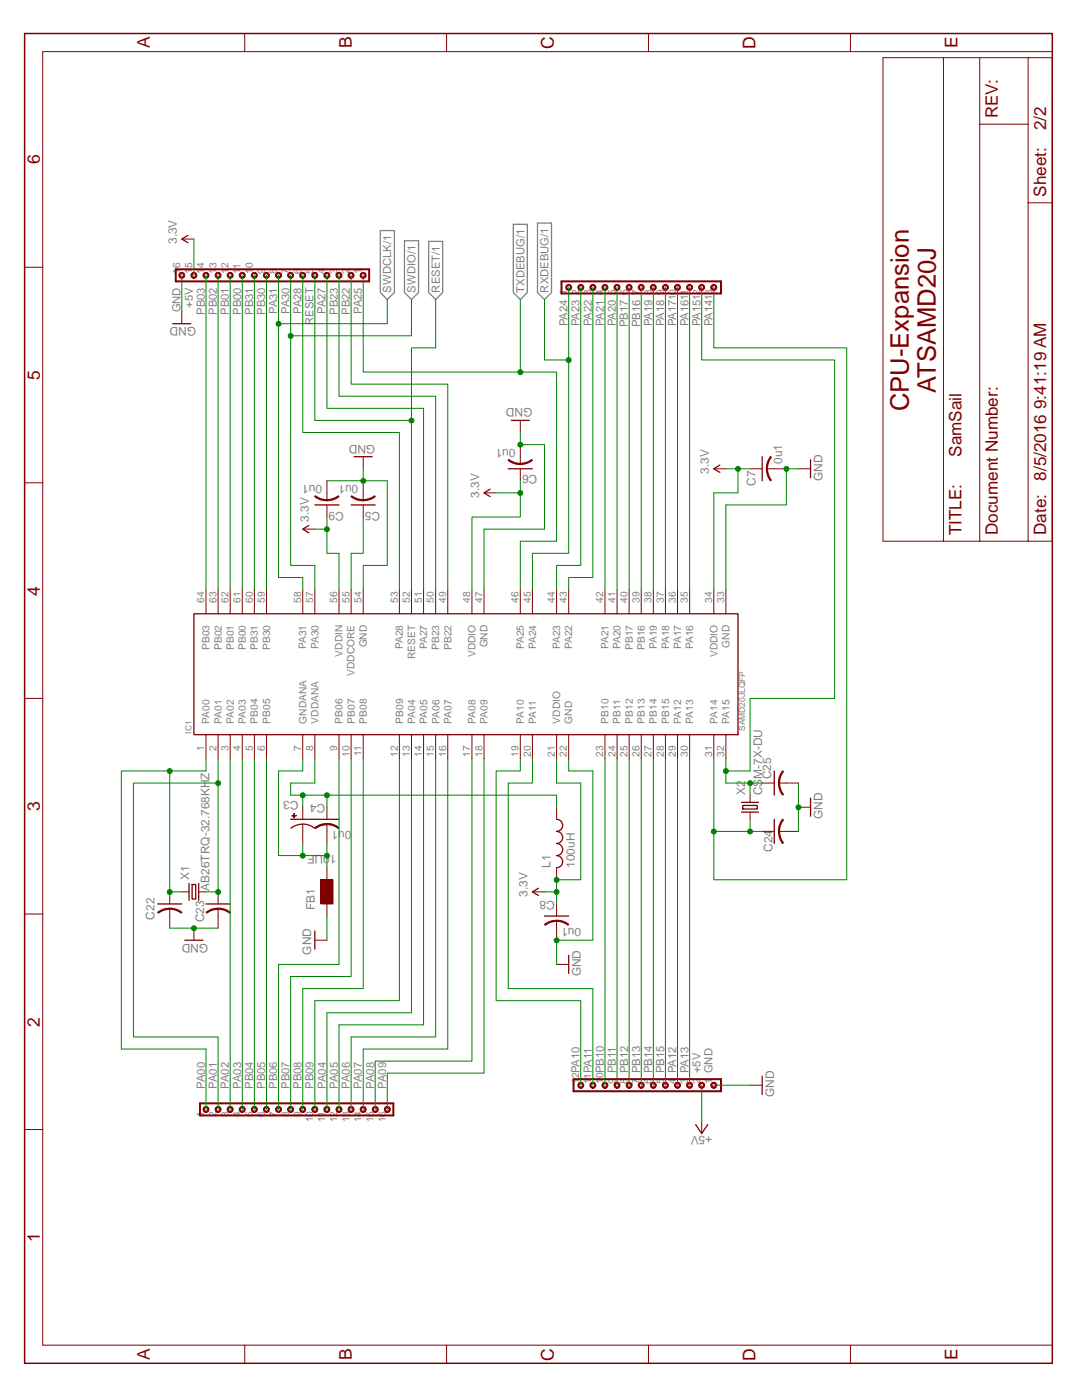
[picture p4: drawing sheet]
<svg xmlns="http://www.w3.org/2000/svg" width="216mm" height="279mm" viewBox="0 0 216 279" stroke-linecap="round" stroke-linejoin="round" font-family="sans-serif">
<defs><g id="words">
<g font-size="5.1" fill="#800000">
<text x="181.3" y="82" transform="rotate(-90 181.3 82)">CPU-Expansion</text>
<text x="186.7" y="78.4" transform="rotate(-90 186.7 78.4)">ATSAMD20J</text>
</g>
<g font-size="3.5" fill="#800000">
<text x="29.9" y="9.7" transform="rotate(-90 29.9 9.7)">A</text>
<text x="70.2" y="9.7" transform="rotate(-90 70.2 9.7)">B</text>
<text x="110.5" y="9.8" transform="rotate(-90 110.5 9.8)">C</text>
<text x="150.8" y="9.8" transform="rotate(-90 150.8 9.8)">D</text>
<text x="191.1" y="9.7" transform="rotate(-90 191.1 9.7)">E</text>
<text x="8" y="32.8" transform="rotate(-90 8 32.8)">6</text>
<text x="8" y="75.8" transform="rotate(-90 8 75.8)">5</text>
<text x="8" y="118.9" transform="rotate(-90 8 118.9)">4</text>
<text x="8" y="161.9" transform="rotate(-90 8 161.9)">3</text>
<text x="8" y="204.9" transform="rotate(-90 8 204.9)">2</text>
<text x="8" y="247.9" transform="rotate(-90 8 247.9)">1</text>
<text x="29.9" y="271.4" transform="rotate(-90 29.9 271.4)">A</text>
<text x="70.2" y="271.4" transform="rotate(-90 70.2 271.4)">B</text>
<text x="110.5" y="271.5" transform="rotate(-90 110.5 271.5)">C</text>
<text x="150.8" y="271.5" transform="rotate(-90 150.8 271.5)">D</text>
<text x="191.1" y="271.4" transform="rotate(-90 191.1 271.4)">E</text>
</g>
<g font-size="3.4" fill="#800000">
<text x="199.1" y="23.6" transform="rotate(-90 199.1 23.6)">REV:</text>
<text x="208.8" y="26" transform="rotate(-90 208.8 26)">2/2</text>
<text x="208.8" y="39.3" transform="rotate(-90 208.8 39.3)">Sheet:</text>
<text x="191.9" y="91.1" transform="rotate(-90 191.9 91.1)">SamSail</text>
<text x="208.8" y="96" transform="rotate(-90 208.8 96)">8/5/2016 9:41:19 AM</text>
<text x="191.9" y="106.8" transform="rotate(-90 191.9 106.8)">TITLE:</text>
<text x="199.1" y="106.8" transform="rotate(-90 199.1 106.8)">Document Number:</text>
<text x="208.8" y="106.8" transform="rotate(-90 208.8 106.8)">Date:</text>
</g>
<g font-size="2.4" fill="#808080">
<text x="35.3" y="48.7" transform="rotate(-90 35.3 48.7)">3.3V</text>
<text x="39.1" y="65.3" transform="rotate(-180 39.1 65.3)">GND</text>
<text x="106.2" y="81.5" transform="rotate(-180 106.2 81.5)">GND</text>
<text x="74.9" y="88.7" transform="rotate(-180 74.9 88.7)">GND</text>
<text x="102.9" y="89.6" transform="rotate(-180 102.9 89.6)">0u1</text>
<text x="107.2" y="94.9" transform="rotate(-180 107.2 94.9)">C6</text>
<text x="141.5" y="94.5" transform="rotate(-90 141.5 94.5)">3.3V</text>
<text x="156.1" y="92.6" transform="rotate(-90 156.1 92.6)">0u1</text>
<text x="164.1" y="96" transform="rotate(-90 164.1 96)">GND</text>
<text x="64.3" y="96.8" transform="rotate(-180 64.3 96.8)">0u1</text>
<text x="71.5" y="96.8" transform="rotate(-180 71.5 96.8)">0u1</text>
<text x="95.6" y="99.3" transform="rotate(-90 95.6 99.3)">3.3V</text>
<text x="150.7" y="96.9" transform="rotate(-90 150.7 96.9)">C7</text>
<text x="61.6" y="104.2" transform="rotate(-90 61.6 104.2)">3.3V</text>
<text x="68.6" y="102.1" transform="rotate(-180 68.6 102.1)">C9</text>
<text x="75.8" y="102.1" transform="rotate(-180 75.8 102.1)">C5</text>
<text x="153.9" y="155.6" transform="rotate(-90 153.9 155.6)">C25</text>
<text x="59.6" y="159.8" transform="rotate(-180 59.6 159.8)">C3</text>
<text x="64.9" y="160.5" transform="rotate(-180 64.9 160.5)">C4</text>
<text x="148.7" y="158.7" transform="rotate(-90 148.7 158.7)">X2</text>
<text x="152.1" y="158.7" transform="rotate(-90 152.1 158.7)">CSM-7X-DU</text>
<text x="70.1" y="165.8" transform="rotate(-180 70.1 165.8)">0u1</text>
<text x="164.1" y="163.5" transform="rotate(-90 164.1 163.5)">GND</text>
<text x="67.1" y="170.6" transform="rotate(-180 67.1 170.6)">10UF</text>
<text x="109.9" y="173.2" transform="rotate(-90 109.9 173.2)">L1</text>
<text x="114.7" y="173.2" transform="rotate(-90 114.7 173.2)">100uH</text>
<text x="154.1" y="170" transform="rotate(-90 154.1 170)">C24</text>
<text x="37.7" y="175.6" transform="rotate(-90 37.7 175.6)">X1</text>
<text x="41.8" y="177.7" transform="rotate(-90 41.8 177.7)">AB26TRQ-32.768KHZ</text>
<text x="105.3" y="178.9" transform="rotate(-90 105.3 178.9)">3.3V</text>
<text x="110.7" y="179.8" transform="rotate(-180 110.7 179.8)">C8</text>
<text x="30.9" y="183.5" transform="rotate(-90 30.9 183.5)">C22</text>
<text x="40.7" y="184" transform="rotate(-90 40.7 184)">C23</text>
<text x="62.8" y="181.6" transform="rotate(-90 62.8 181.6)">FB1</text>
<text x="116" y="185.1" transform="rotate(-180 116 185.1)">0u1</text>
<text x="41.6" y="188.4" transform="rotate(-180 41.6 188.4)">GND</text>
<text x="62.1" y="190.5" transform="rotate(-90 62.1 190.5)">GND</text>
<text x="115.9" y="194.9" transform="rotate(-90 115.9 194.9)">GND</text>
<text x="154.5" y="219" transform="rotate(-90 154.5 219)">GND</text>
<text x="142.1" y="226.7" transform="rotate(-180 142.1 226.7)">+5V</text>
</g>
<g font-size="2.2" fill="#808080">
<text x="78.1" y="58.4" transform="rotate(-90 78.1 58.4)">SWDCLK/1</text>
<text x="82.9" y="58.4" transform="rotate(-90 82.9 58.4)">SWDIO/1</text>
<text x="87.7" y="58.4" transform="rotate(-90 87.7 58.4)">RESET/1</text>
<text x="104.6" y="58.4" transform="rotate(-90 104.6 58.4)">TXDEBUG/1</text>
<text x="109.5" y="58.4" transform="rotate(-90 109.5 58.4)">RXDEBUG/1</text>
<text x="36" y="62.4" transform="rotate(-90 36 62.4)">GND</text>
<text x="38.5" y="61.4" transform="rotate(-90 38.5 61.4)">+5V</text>
<text x="40.9" y="62.9" transform="rotate(-90 40.9 62.9)">PB03</text>
<text x="43.3" y="62.9" transform="rotate(-90 43.3 62.9)">PB02</text>
<text x="45.7" y="62.9" transform="rotate(-90 45.7 62.9)">PB01</text>
<text x="48.1" y="62.9" transform="rotate(-90 48.1 62.9)">PB00</text>
<text x="50.5" y="62.9" transform="rotate(-90 50.5 62.9)">PB31</text>
<text x="52.9" y="62.9" transform="rotate(-90 52.9 62.9)">PB30</text>
<text x="55.3" y="62.7" transform="rotate(-90 55.3 62.7)">PA31</text>
<text x="57.7" y="62.7" transform="rotate(-90 57.7 62.7)">PA30</text>
<text x="60.2" y="62.7" transform="rotate(-90 60.2 62.7)">PA28</text>
<text x="62.6" y="64.9" transform="rotate(-90 62.6 64.9)">RESET</text>
<text x="65" y="62.7" transform="rotate(-90 65 62.7)">PA27</text>
<text x="67.4" y="62.9" transform="rotate(-90 67.4 62.9)">PB23</text>
<text x="69.8" y="62.9" transform="rotate(-90 69.8 62.9)">PB22</text>
<text x="72.2" y="62.7" transform="rotate(-90 72.2 62.7)">PA25</text>
<text x="113.2" y="65.1" transform="rotate(-90 113.2 65.1)">PA24</text>
<text x="115.7" y="65.1" transform="rotate(-90 115.7 65.1)">PA23</text>
<text x="118.1" y="65.1" transform="rotate(-90 118.1 65.1)">PA22</text>
<text x="120.5" y="65.1" transform="rotate(-90 120.5 65.1)">PA21</text>
<text x="122.9" y="65.1" transform="rotate(-90 122.9 65.1)">PA20</text>
<text x="125.3" y="65.3" transform="rotate(-90 125.3 65.3)">PB17</text>
<text x="127.7" y="65.3" transform="rotate(-90 127.7 65.3)">PB16</text>
<text x="130.1" y="65.1" transform="rotate(-90 130.1 65.1)">PA19</text>
<text x="132.5" y="65.1" transform="rotate(-90 132.5 65.1)">PA18</text>
<text x="134.9" y="65.1" transform="rotate(-90 134.9 65.1)">PA1710</text>
<text x="137.4" y="65.1" transform="rotate(-90 137.4 65.1)">PA1611</text>
<text x="139.8" y="65.1" transform="rotate(-90 139.8 65.1)">PA1512</text>
<text x="142.2" y="65.1" transform="rotate(-90 142.2 65.1)">PA1413</text>
<text x="122.9" y="214.2" transform="rotate(-90 122.9 214.2)">PB11</text>
<text x="125.3" y="214.2" transform="rotate(-90 125.3 214.2)">PB12</text>
<text x="127.7" y="214.2" transform="rotate(-90 127.7 214.2)">PB13</text>
<text x="130.1" y="214.2" transform="rotate(-90 130.1 214.2)">PB14</text>
<text x="132.5" y="214.2" transform="rotate(-90 132.5 214.2)">PB15</text>
<text x="134.9" y="214.2" transform="rotate(-90 134.9 214.2)">PA12</text>
<text x="137.4" y="214.2" transform="rotate(-90 137.4 214.2)">PA13</text>
<text x="139.8" y="214.2" transform="rotate(-90 139.8 214.2)">+5V</text>
<text x="142.2" y="214.2" transform="rotate(-90 142.2 214.2)">GND</text>
<text x="40.9" y="217.3" transform="rotate(-90 40.9 217.3)">PA00</text>
<text x="43.3" y="217.3" transform="rotate(-90 43.3 217.3)">PA01</text>
<text x="45.7" y="217.3" transform="rotate(-90 45.7 217.3)">PA02</text>
<text x="48.1" y="217.3" transform="rotate(-90 48.1 217.3)">PA03</text>
<text x="50.5" y="217.3" transform="rotate(-90 50.5 217.3)">PB04</text>
<text x="52.9" y="217.3" transform="rotate(-90 52.9 217.3)">PB05</text>
<text x="55.3" y="217.3" transform="rotate(-90 55.3 217.3)">PB06</text>
<text x="57.7" y="217.3" transform="rotate(-90 57.7 217.3)">PB07</text>
<text x="60.2" y="217.3" transform="rotate(-90 60.2 217.3)">PB08</text>
<text x="62.6" y="217.3" transform="rotate(-90 62.6 217.3)">PB09</text>
<text x="65" y="217.3" transform="rotate(-90 65 217.3)">PA04</text>
<text x="67.4" y="217.3" transform="rotate(-90 67.4 217.3)">PA05</text>
<text x="69.8" y="217.3" transform="rotate(-90 69.8 217.3)">PA06</text>
<text x="72.2" y="217.3" transform="rotate(-90 72.2 217.3)">PA07</text>
<text x="74.6" y="217.3" transform="rotate(-90 74.6 217.3)">PA08</text>
<text x="77" y="217.3" transform="rotate(-90 77 217.3)">PA09</text>
</g>
<g font-size="2" fill="#808080">
<text x="35.9" y="54.6" transform="rotate(-90 35.9 54.6)">16</text>
<text x="38.4" y="54.6" transform="rotate(-90 38.4 54.6)">15</text>
<text x="40.8" y="54.6" transform="rotate(-90 40.8 54.6)">14</text>
<text x="43.2" y="54.6" transform="rotate(-90 43.2 54.6)">13</text>
<text x="45.6" y="54.6" transform="rotate(-90 45.6 54.6)">12</text>
<text x="48" y="54.6" transform="rotate(-90 48 54.6)">11</text>
<text x="50.4" y="54.6" transform="rotate(-90 50.4 54.6)">10</text>
<text x="52.8" y="54.6" transform="rotate(-90 52.8 54.6)">9</text>
<text x="55.2" y="54.6" transform="rotate(-90 55.2 54.6)">8</text>
<text x="57.7" y="54.6" transform="rotate(-90 57.7 54.6)">7</text>
<text x="60.1" y="54.6" transform="rotate(-90 60.1 54.6)">6</text>
<text x="62.5" y="54.6" transform="rotate(-90 62.5 54.6)">5</text>
<text x="64.9" y="54.6" transform="rotate(-90 64.9 54.6)">4</text>
<text x="67.3" y="54.6" transform="rotate(-90 67.3 54.6)">3</text>
<text x="69.7" y="54.6" transform="rotate(-90 69.7 54.6)">2</text>
<text x="72.1" y="54.6" transform="rotate(-90 72.1 54.6)">1</text>
<text x="113.1" y="58.8" transform="rotate(-90 113.1 58.8)">1</text>
<text x="115.5" y="58.8" transform="rotate(-90 115.5 58.8)">2</text>
<text x="118" y="58.8" transform="rotate(-90 118 58.8)">3</text>
<text x="120.4" y="58.8" transform="rotate(-90 120.4 58.8)">4</text>
<text x="122.8" y="58.8" transform="rotate(-90 122.8 58.8)">5</text>
<text x="125.2" y="58.8" transform="rotate(-90 125.2 58.8)">6</text>
<text x="127.6" y="58.8" transform="rotate(-90 127.6 58.8)">7</text>
<text x="130" y="58.8" transform="rotate(-90 130 58.8)">8</text>
<text x="132.4" y="58.8" transform="rotate(-90 132.4 58.8)">9</text>
<text x="40.8" y="120.3" transform="rotate(-90 40.8 120.3)">64</text>
<text x="43.2" y="120.3" transform="rotate(-90 43.2 120.3)">63</text>
<text x="45.6" y="120.3" transform="rotate(-90 45.6 120.3)">62</text>
<text x="48" y="120.3" transform="rotate(-90 48 120.3)">61</text>
<text x="50.4" y="120.3" transform="rotate(-90 50.4 120.3)">60</text>
<text x="52.8" y="120.3" transform="rotate(-90 52.8 120.3)">59</text>
<text x="60.1" y="120.3" transform="rotate(-90 60.1 120.3)">58</text>
<text x="62.5" y="120.3" transform="rotate(-90 62.5 120.3)">57</text>
<text x="67.3" y="120.3" transform="rotate(-90 67.3 120.3)">56</text>
<text x="69.7" y="120.3" transform="rotate(-90 69.7 120.3)">55</text>
<text x="72.1" y="120.3" transform="rotate(-90 72.1 120.3)">54</text>
<text x="79.4" y="120.3" transform="rotate(-90 79.4 120.3)">53</text>
<text x="81.8" y="120.3" transform="rotate(-90 81.8 120.3)">52</text>
<text x="84.2" y="120.3" transform="rotate(-90 84.2 120.3)">51</text>
<text x="86.6" y="120.3" transform="rotate(-90 86.6 120.3)">50</text>
<text x="89" y="120.3" transform="rotate(-90 89 120.3)">49</text>
<text x="93.8" y="120.3" transform="rotate(-90 93.8 120.3)">48</text>
<text x="96.2" y="120.3" transform="rotate(-90 96.2 120.3)">47</text>
<text x="103.5" y="120.3" transform="rotate(-90 103.5 120.3)">46</text>
<text x="105.9" y="120.3" transform="rotate(-90 105.9 120.3)">45</text>
<text x="110.7" y="120.3" transform="rotate(-90 110.7 120.3)">44</text>
<text x="113.1" y="120.3" transform="rotate(-90 113.1 120.3)">43</text>
<text x="120.4" y="120.3" transform="rotate(-90 120.4 120.3)">42</text>
<text x="122.8" y="120.3" transform="rotate(-90 122.8 120.3)">41</text>
<text x="125.2" y="120.3" transform="rotate(-90 125.2 120.3)">40</text>
<text x="127.6" y="120.3" transform="rotate(-90 127.6 120.3)">39</text>
<text x="130" y="120.3" transform="rotate(-90 130 120.3)">38</text>
<text x="132.4" y="120.3" transform="rotate(-90 132.4 120.3)">37</text>
<text x="134.9" y="120.3" transform="rotate(-90 134.9 120.3)">36</text>
<text x="137.3" y="120.3" transform="rotate(-90 137.3 120.3)">35</text>
<text x="142.1" y="120.3" transform="rotate(-90 142.1 120.3)">34</text>
<text x="144.5" y="120.3" transform="rotate(-90 144.5 120.3)">33</text>
<text x="41.8" y="129.7" transform="rotate(-90 41.8 129.7)">PB03</text>
<text x="44.2" y="129.7" transform="rotate(-90 44.2 129.7)">PB02</text>
<text x="46.7" y="129.7" transform="rotate(-90 46.7 129.7)">PB01</text>
<text x="49.1" y="129.7" transform="rotate(-90 49.1 129.7)">PB00</text>
<text x="51.5" y="129.7" transform="rotate(-90 51.5 129.7)">PB31</text>
<text x="53.9" y="129.7" transform="rotate(-90 53.9 129.7)">PB30</text>
<text x="61.1" y="129.5" transform="rotate(-90 61.1 129.5)">PA31</text>
<text x="63.5" y="129.5" transform="rotate(-90 63.5 129.5)">PA30</text>
<text x="68.3" y="131" transform="rotate(-90 68.3 131)">VDDIN</text>
<text x="73.2" y="129.2" transform="rotate(-90 73.2 129.2)">GND</text>
<text x="80.4" y="129.5" transform="rotate(-90 80.4 129.5)">PA28</text>
<text x="82.8" y="131.5" transform="rotate(-90 82.8 131.5)">RESET</text>
<text x="85.2" y="129.5" transform="rotate(-90 85.2 129.5)">PA27</text>
<text x="87.7" y="129.7" transform="rotate(-90 87.7 129.7)">PB23</text>
<text x="90.1" y="129.7" transform="rotate(-90 90.1 129.7)">PB22</text>
<text x="94.9" y="131.1" transform="rotate(-90 94.9 131.1)">VDDIO</text>
<text x="97.3" y="129.2" transform="rotate(-90 97.3 129.2)">GND</text>
<text x="104.5" y="129.5" transform="rotate(-90 104.5 129.5)">PA25</text>
<text x="107" y="129.5" transform="rotate(-90 107 129.5)">PA24</text>
<text x="111.8" y="129.5" transform="rotate(-90 111.8 129.5)">PA23</text>
<text x="114.2" y="129.5" transform="rotate(-90 114.2 129.5)">PA22</text>
<text x="121.4" y="129.5" transform="rotate(-90 121.4 129.5)">PA21</text>
<text x="123.8" y="129.5" transform="rotate(-90 123.8 129.5)">PA20</text>
<text x="126.3" y="129.7" transform="rotate(-90 126.3 129.7)">PB17</text>
<text x="128.7" y="129.7" transform="rotate(-90 128.7 129.7)">PB16</text>
<text x="131.1" y="129.5" transform="rotate(-90 131.1 129.5)">PA19</text>
<text x="133.5" y="129.5" transform="rotate(-90 133.5 129.5)">PA18</text>
<text x="135.9" y="129.5" transform="rotate(-90 135.9 129.5)">PA17</text>
<text x="138.3" y="129.5" transform="rotate(-90 138.3 129.5)">PA16</text>
<text x="143.1" y="131.1" transform="rotate(-90 143.1 131.1)">VDDIO</text>
<text x="145.6" y="129.2" transform="rotate(-90 145.6 129.2)">GND</text>
<text x="70.8" y="134.9" transform="rotate(-90 70.8 134.9)">VDDCORE</text>
<text x="40.8" y="150" transform="rotate(-90 40.8 150)">1</text>
<text x="41.8" y="144.4" transform="rotate(-90 41.8 144.4)">PA00</text>
<text x="43.2" y="150" transform="rotate(-90 43.2 150)">2</text>
<text x="44.2" y="144.4" transform="rotate(-90 44.2 144.4)">PA01</text>
<text x="45.6" y="150" transform="rotate(-90 45.6 150)">3</text>
<text x="46.7" y="144.4" transform="rotate(-90 46.7 144.4)">PA02</text>
<text x="48" y="150" transform="rotate(-90 48 150)">4</text>
<text x="49.1" y="144.4" transform="rotate(-90 49.1 144.4)">PA03</text>
<text x="50.4" y="150" transform="rotate(-90 50.4 150)">5</text>
<text x="51.5" y="144.4" transform="rotate(-90 51.5 144.4)">PB04</text>
<text x="52.8" y="150" transform="rotate(-90 52.8 150)">6</text>
<text x="53.9" y="144.4" transform="rotate(-90 53.9 144.4)">PB05</text>
<text x="60.1" y="150" transform="rotate(-90 60.1 150)">7</text>
<text x="61.1" y="144.4" transform="rotate(-90 61.1 144.4)">GNDANA</text>
<text x="62.5" y="150" transform="rotate(-90 62.5 150)">8</text>
<text x="63.5" y="144.4" transform="rotate(-90 63.5 144.4)">VDDANA</text>
<text x="67.3" y="150" transform="rotate(-90 67.3 150)">9</text>
<text x="68.4" y="144.4" transform="rotate(-90 68.4 144.4)">PB06</text>
<text x="70.8" y="144.4" transform="rotate(-90 70.8 144.4)">PB07</text>
<text x="73.2" y="144.4" transform="rotate(-90 73.2 144.4)">PB08</text>
<text x="80.4" y="144.4" transform="rotate(-90 80.4 144.4)">PB09</text>
<text x="82.8" y="144.4" transform="rotate(-90 82.8 144.4)">PA04</text>
<text x="85.3" y="144.4" transform="rotate(-90 85.3 144.4)">PA05</text>
<text x="87.7" y="144.4" transform="rotate(-90 87.7 144.4)">PA06</text>
<text x="90.1" y="144.4" transform="rotate(-90 90.1 144.4)">PA07</text>
<text x="94.9" y="144.4" transform="rotate(-90 94.9 144.4)">PA08</text>
<text x="97.3" y="144.4" transform="rotate(-90 97.3 144.4)">PA09</text>
<text x="104.5" y="144.4" transform="rotate(-90 104.5 144.4)">PA10</text>
<text x="107" y="144.4" transform="rotate(-90 107 144.4)">PA11</text>
<text x="111.8" y="144.4" transform="rotate(-90 111.8 144.4)">VDDIO</text>
<text x="114.2" y="144.4" transform="rotate(-90 114.2 144.4)">GND</text>
<text x="121.4" y="144.4" transform="rotate(-90 121.4 144.4)">PB10</text>
<text x="123.8" y="144.4" transform="rotate(-90 123.8 144.4)">PB11</text>
<text x="126.3" y="144.4" transform="rotate(-90 126.3 144.4)">PB12</text>
<text x="128.7" y="144.4" transform="rotate(-90 128.7 144.4)">PB13</text>
<text x="131.1" y="144.4" transform="rotate(-90 131.1 144.4)">PB14</text>
<text x="133.5" y="144.4" transform="rotate(-90 133.5 144.4)">PB15</text>
<text x="135.9" y="144.4" transform="rotate(-90 135.9 144.4)">PA12</text>
<text x="138.3" y="144.4" transform="rotate(-90 138.3 144.4)">PA13</text>
<text x="143.1" y="144.4" transform="rotate(-90 143.1 144.4)">PA14</text>
<text x="145.6" y="144.4" transform="rotate(-90 145.6 144.4)">PA15</text>
<text x="69.7" y="151.1" transform="rotate(-90 69.7 151.1)">10</text>
<text x="72.1" y="150.9" transform="rotate(-90 72.1 150.9)">11</text>
<text x="79.4" y="151.1" transform="rotate(-90 79.4 151.1)">12</text>
<text x="81.8" y="151.1" transform="rotate(-90 81.8 151.1)">13</text>
<text x="84.2" y="151.1" transform="rotate(-90 84.2 151.1)">14</text>
<text x="86.6" y="151.1" transform="rotate(-90 86.6 151.1)">15</text>
<text x="89" y="151.1" transform="rotate(-90 89 151.1)">16</text>
<text x="93.8" y="151.1" transform="rotate(-90 93.8 151.1)">17</text>
<text x="96.2" y="151.1" transform="rotate(-90 96.2 151.1)">18</text>
<text x="103.5" y="151.1" transform="rotate(-90 103.5 151.1)">19</text>
<text x="105.9" y="151.1" transform="rotate(-90 105.9 151.1)">20</text>
<text x="110.7" y="151.1" transform="rotate(-90 110.7 151.1)">21</text>
<text x="113.1" y="151.1" transform="rotate(-90 113.1 151.1)">22</text>
<text x="120.4" y="151.1" transform="rotate(-90 120.4 151.1)">23</text>
<text x="122.8" y="151.1" transform="rotate(-90 122.8 151.1)">24</text>
<text x="125.2" y="151.1" transform="rotate(-90 125.2 151.1)">25</text>
<text x="127.6" y="151.1" transform="rotate(-90 127.6 151.1)">26</text>
<text x="130" y="151.1" transform="rotate(-90 130 151.1)">27</text>
<text x="132.4" y="151.1" transform="rotate(-90 132.4 151.1)">28</text>
<text x="134.9" y="151.1" transform="rotate(-90 134.9 151.1)">29</text>
<text x="137.3" y="151.1" transform="rotate(-90 137.3 151.1)">30</text>
<text x="142.1" y="151.1" transform="rotate(-90 142.1 151.1)">31</text>
<text x="144.5" y="151.1" transform="rotate(-90 144.5 151.1)">32</text>
<text x="115.5" y="216.3" transform="rotate(-90 115.5 216.3)">12PA10</text>
<text x="118" y="216.3" transform="rotate(-90 118 216.3)">11PA11</text>
<text x="120.4" y="216.3" transform="rotate(-90 120.4 216.3)">10PB10</text>
<text x="122.8" y="216.3" transform="rotate(-90 122.8 216.3)">9</text>
<text x="125.2" y="216.3" transform="rotate(-90 125.2 216.3)">8</text>
<text x="127.6" y="216.3" transform="rotate(-90 127.6 216.3)">7</text>
<text x="130" y="216.3" transform="rotate(-90 130 216.3)">6</text>
<text x="132.4" y="216.3" transform="rotate(-90 132.4 216.3)">5</text>
<text x="134.9" y="216.3" transform="rotate(-90 134.9 216.3)">4</text>
<text x="137.3" y="216.3" transform="rotate(-90 137.3 216.3)">3</text>
<text x="139.7" y="216.3" transform="rotate(-90 139.7 216.3)">2</text>
<text x="142.1" y="216.3" transform="rotate(-90 142.1 216.3)">1</text>
<text x="40.8" y="222.9" transform="rotate(-90 40.8 222.9)">1</text>
<text x="43.2" y="222.9" transform="rotate(-90 43.2 222.9)">2</text>
<text x="45.6" y="222.9" transform="rotate(-90 45.6 222.9)">3</text>
<text x="48" y="222.9" transform="rotate(-90 48 222.9)">4</text>
<text x="50.4" y="222.9" transform="rotate(-90 50.4 222.9)">5</text>
<text x="52.8" y="222.9" transform="rotate(-90 52.8 222.9)">6</text>
<text x="55.2" y="222.9" transform="rotate(-90 55.2 222.9)">7</text>
<text x="57.7" y="222.9" transform="rotate(-90 57.7 222.9)">8</text>
<text x="60.1" y="222.9" transform="rotate(-90 60.1 222.9)">9</text>
<text x="62.5" y="224" transform="rotate(-90 62.5 224)">10</text>
<text x="64.9" y="223.8" transform="rotate(-90 64.9 223.8)">11</text>
<text x="67.3" y="224" transform="rotate(-90 67.3 224)">12</text>
<text x="69.7" y="224" transform="rotate(-90 69.7 224)">13</text>
<text x="72.1" y="224" transform="rotate(-90 72.1 224)">14</text>
<text x="74.5" y="224" transform="rotate(-90 74.5 224)">15</text>
<text x="77" y="224" transform="rotate(-90 77 224)">16</text>
</g>
<g font-size="1.7" fill="#808080">
<text x="38.2" y="146.4" transform="rotate(-90 38.2 146.4)">IC1</text>
<text x="148.7" y="145.9" transform="rotate(-90 148.7 145.9)">SAMD20JLQFP</text>
</g>
</g></defs>
<path d="M75.9 46h2.8v12.4l-1.4 1.4-1.4-1.4zM80.7 48h2.8v10.4l-1.4 1.4-1.4-1.4zM85.5 48.2h2.8v10.2l-1.4 1.4-1.4-1.4zM102.4 44.8h2.8v13.6l-1.4 1.4-1.4-1.4zM107.3 44.5h2.7v13.9l-1.4 1.4-1.3-1.4z" fill="none" stroke="#808080" stroke-width=".25"/>
<path d="M39.9 220.2h38.6v2.4h-38.6z" fill="none" stroke="#800000" stroke-width=".4"/>
<path d="M67.2 221a.61 .61 0 0 1 1 .2 .61 .61 0 0 1-.6 .8v-.2a.36 .36 0 0 1-.3-.5 .36 .36 0 0 1 .5-.2 .36 .36 0 0 1 0 .6l-.2 .3a.61 .61 0 0 1-.5-.4 .61 .61 0 0 1 .1-.6z" fill-rule="evenodd" fill="#800000"/>
<path d="M67.2 221a.61 .61 0 0 1 1 .2 .61 .61 0 0 1-.6 .8v-.2a.36 .36 0 0 1-.3-.5 .36 .36 0 0 1 .5-.2 .36 .36 0 0 1 0 .6l-.2 .3a.61 .61 0 0 1-.5-.4 .61 .61 0 0 1 .1-.6z" fill="none" stroke="#800000" stroke-width=".2"/>
<path d="M76.9 221a.61 .61 0 0 1 .9 .2 .61 .61 0 0 1-.5 .8v-.2a.36 .36 0 0 1-.4-.5 .36 .36 0 0 1 .6-.1 .36 .36 0 0 1-.1 .5l-.1 .1v.2a.61 .61 0 0 1-.6-.4 .61 .61 0 0 1 .2-.6z" fill-rule="evenodd" fill="#800000"/>
<path d="M76.9 221a.61 .61 0 0 1 .9 .2 .61 .61 0 0 1-.5 .8v-.2a.36 .36 0 0 1-.4-.5 .36 .36 0 0 1 .6-.1 .36 .36 0 0 1-.1 .5l-.1 .1v.2a.61 .61 0 0 1-.6-.4 .61 .61 0 0 1 .2-.6z" fill="none" stroke="#800000" stroke-width=".2"/>
<path d="M74.4 221a.61 .61 0 0 1 1 .2 .61 .61 0 0 1-.5 .8v-.2a.36 .36 0 0 1-.4-.5 .36 .36 0 0 1 .6-.1 .36 .36 0 0 1-.1 .5l-.1 .1v.2a.61 .61 0 0 1-.6-.4 .61 .61 0 0 1 .1-.6z" fill-rule="evenodd" fill="#800000"/>
<path d="M74.4 221a.61 .61 0 0 1 1 .2 .61 .61 0 0 1-.5 .8v-.2a.36 .36 0 0 1-.4-.5 .36 .36 0 0 1 .6-.1 .36 .36 0 0 1-.1 .5l-.1 .1v.2a.61 .61 0 0 1-.6-.4 .61 .61 0 0 1 .1-.6z" fill="none" stroke="#800000" stroke-width=".2"/>
<path d="M72 221a.61 .61 0 0 1 1 .2 .61 .61 0 0 1-.5 .8v-.2a.36 .36 0 0 1-.4-.5 .36 .36 0 0 1 .5-.2 .36 .36 0 0 1 0 .6l-.1 .3a.61 .61 0 0 1-.6-.4 .61 .61 0 0 1 .1-.6z" fill-rule="evenodd" fill="#800000"/>
<path d="M72 221a.61 .61 0 0 1 1 .2 .61 .61 0 0 1-.5 .8v-.2a.36 .36 0 0 1-.4-.5 .36 .36 0 0 1 .5-.2 .36 .36 0 0 1 0 .6l-.1 .3a.61 .61 0 0 1-.6-.4 .61 .61 0 0 1 .1-.6z" fill="none" stroke="#800000" stroke-width=".2"/>
<path d="M69.6 221a.61 .61 0 0 1 1 .2 .61 .61 0 0 1-.5 .8v-.2a.36 .36 0 0 1-.4-.5 .36 .36 0 0 1 .5-.2 .36 .36 0 0 1 0 .6l-.1 .3a.61 .61 0 0 1-.6-.4 .61 .61 0 0 1 .1-.6z" fill-rule="evenodd" fill="#800000"/>
<path d="M69.6 221a.61 .61 0 0 1 1 .2 .61 .61 0 0 1-.5 .8v-.2a.36 .36 0 0 1-.4-.5 .36 .36 0 0 1 .5-.2 .36 .36 0 0 1 0 .6l-.1 .3a.61 .61 0 0 1-.6-.4 .61 .61 0 0 1 .1-.6z" fill="none" stroke="#800000" stroke-width=".2"/>
<path d="M64.8 221a.61 .61 0 0 1 1 .2 .61 .61 0 0 1-.6 .8v-.2a.36 .36 0 0 1-.4-.5 .36 .36 0 0 1 .6-.2 .36 .36 0 0 1 0 .6l-.2 .3a.61 .61 0 0 1-.5-.4 .61 .61 0 0 1 .1-.6z" fill-rule="evenodd" fill="#800000"/>
<path d="M64.8 221a.61 .61 0 0 1 1 .2 .61 .61 0 0 1-.6 .8v-.2a.36 .36 0 0 1-.4-.5 .36 .36 0 0 1 .6-.2 .36 .36 0 0 1 0 .6l-.2 .3a.61 .61 0 0 1-.5-.4 .61 .61 0 0 1 .1-.6z" fill="none" stroke="#800000" stroke-width=".2"/>
<path d="M62.4 221a.61 .61 0 0 1 1 .2 .61 .61 0 0 1-.6 .8v-.2a.36 .36 0 0 1-.4-.5 .36 .36 0 0 1 .6-.2 .36 .36 0 0 1-.1 .6l-.1 .3a.61 .61 0 0 1-.5-.4 .61 .61 0 0 1 .1-.6z" fill-rule="evenodd" fill="#800000"/>
<path d="M62.4 221a.61 .61 0 0 1 1 .2 .61 .61 0 0 1-.6 .8v-.2a.36 .36 0 0 1-.4-.5 .36 .36 0 0 1 .6-.2 .36 .36 0 0 1-.1 .6l-.1 .3a.61 .61 0 0 1-.5-.4 .61 .61 0 0 1 .1-.6z" fill="none" stroke="#800000" stroke-width=".2"/>
<path d="M60 221a.61 .61 0 0 1 1 .2 .61 .61 0 0 1-.6 .8v-.2a.36 .36 0 0 1-.4-.5 .36 .36 0 0 1 .6-.2 .36 .36 0 0 1-.1 .6l-.1 .3a.61 .61 0 0 1-.6-.4 .61 .61 0 0 1 .2-.6z" fill-rule="evenodd" fill="#800000"/>
<path d="M60 221a.61 .61 0 0 1 1 .2 .61 .61 0 0 1-.6 .8v-.2a.36 .36 0 0 1-.4-.5 .36 .36 0 0 1 .6-.2 .36 .36 0 0 1-.1 .6l-.1 .3a.61 .61 0 0 1-.6-.4 .61 .61 0 0 1 .2-.6z" fill="none" stroke="#800000" stroke-width=".2"/>
<path d="M57.6 221a.6 .6 0 0 1 .9 .2 .6 .6 0 0 1-.5 .8v-.2a.36 .36 0 0 1-.4-.5 .36 .36 0 0 1 .6-.2 .36 .36 0 0 1-.1 .6l-.1 .3a.6 .6 0 0 1-.6-.4 .6 .6 0 0 1 .2-.6z" fill-rule="evenodd" fill="#800000"/>
<path d="M57.6 221a.6 .6 0 0 1 .9 .2 .6 .6 0 0 1-.5 .8v-.2a.36 .36 0 0 1-.4-.5 .36 .36 0 0 1 .6-.2 .36 .36 0 0 1-.1 .6l-.1 .3a.6 .6 0 0 1-.6-.4 .6 .6 0 0 1 .2-.6z" fill="none" stroke="#800000" stroke-width=".2"/>
<path d="M55.2 221a.6 .6 0 0 1 .9 .2 .6 .6 0 0 1-.5 .8v-.2a.36 .36 0 0 1-.4-.5 .36 .36 0 0 1 .6-.2 .36 .36 0 0 1-.1 .6l-.1 .3a.6 .6 0 0 1-.6-.4 .6 .6 0 0 1 .2-.6z" fill-rule="evenodd" fill="#800000"/>
<path d="M55.2 221a.6 .6 0 0 1 .9 .2 .6 .6 0 0 1-.5 .8v-.2a.36 .36 0 0 1-.4-.5 .36 .36 0 0 1 .6-.2 .36 .36 0 0 1-.1 .6l-.1 .3a.6 .6 0 0 1-.6-.4 .6 .6 0 0 1 .2-.6z" fill="none" stroke="#800000" stroke-width=".2"/>
<path d="M52.7 221a.6 .6 0 0 1 1 .2 .6 .6 0 0 1-.5 .8v-.2a.36 .36 0 0 1-.4-.5 .36 .36 0 0 1 .5-.2 .36 .36 0 0 1 0 .6l-.1 .3a.6 .6 0 0 1-.6-.4 .6 .6 0 0 1 .1-.6z" fill-rule="evenodd" fill="#800000"/>
<path d="M52.7 221a.6 .6 0 0 1 1 .2 .6 .6 0 0 1-.5 .8v-.2a.36 .36 0 0 1-.4-.5 .36 .36 0 0 1 .5-.2 .36 .36 0 0 1 0 .6l-.1 .3a.6 .6 0 0 1-.6-.4 .6 .6 0 0 1 .1-.6z" fill="none" stroke="#800000" stroke-width=".2"/>
<path d="M50.3 221a.6 .6 0 0 1 1 .2 .6 .6 0 0 1-.5 .8v-.2a.36 .36 0 0 1-.4-.5 .36 .36 0 0 1 .5-.2 .36 .36 0 0 1 0 .6l-.1 .3a.6 .6 0 0 1-.6-.4 .6 .6 0 0 1 .1-.6z" fill-rule="evenodd" fill="#800000"/>
<path d="M50.3 221a.6 .6 0 0 1 1 .2 .6 .6 0 0 1-.5 .8v-.2a.36 .36 0 0 1-.4-.5 .36 .36 0 0 1 .5-.2 .36 .36 0 0 1 0 .6l-.1 .3a.6 .6 0 0 1-.6-.4 .6 .6 0 0 1 .1-.6z" fill="none" stroke="#800000" stroke-width=".2"/>
<path d="M47.9 221a.6 .6 0 0 1 1 .2 .6 .6 0 0 1-.6 .8v-.2a.36 .36 0 0 1-.3-.5 .36 .36 0 0 1 .5-.2 .36 .36 0 0 1 0 .6l-.2 .3a.6 .6 0 0 1-.5-.4 .6 .6 0 0 1 .1-.6z" fill-rule="evenodd" fill="#800000"/>
<path d="M47.9 221a.6 .6 0 0 1 1 .2 .6 .6 0 0 1-.6 .8v-.2a.36 .36 0 0 1-.3-.5 .36 .36 0 0 1 .5-.2 .36 .36 0 0 1 0 .6l-.2 .3a.6 .6 0 0 1-.5-.4 .6 .6 0 0 1 .1-.6z" fill="none" stroke="#800000" stroke-width=".2"/>
<path d="M45.5 221a.6 .6 0 0 1 1 .2 .6 .6 0 0 1-.6 .8v-.2a.36 .36 0 0 1-.4-.5 .36 .36 0 0 1 .6-.2 .36 .36 0 0 1 0 .6l-.2 .3a.6 .6 0 0 1-.5-.4 .6 .6 0 0 1 .1-.6z" fill-rule="evenodd" fill="#800000"/>
<path d="M45.5 221a.6 .6 0 0 1 1 .2 .6 .6 0 0 1-.6 .8v-.2a.36 .36 0 0 1-.4-.5 .36 .36 0 0 1 .6-.2 .36 .36 0 0 1 0 .6l-.2 .3a.6 .6 0 0 1-.5-.4 .6 .6 0 0 1 .1-.6z" fill="none" stroke="#800000" stroke-width=".2"/>
<path d="M43.1 221a.6 .6 0 0 1 1 .2 .6 .6 0 0 1-.6 .8v-.2a.36 .36 0 0 1-.4-.5 .36 .36 0 0 1 .6-.2 .36 .36 0 0 1-.1 .6l-.1 .3a.61 .61 0 0 1-.5-.4 .61 .61 0 0 1 .1-.6z" fill-rule="evenodd" fill="#800000"/>
<path d="M43.1 221a.6 .6 0 0 1 1 .2 .6 .6 0 0 1-.6 .8v-.2a.36 .36 0 0 1-.4-.5 .36 .36 0 0 1 .6-.2 .36 .36 0 0 1-.1 .6l-.1 .3a.61 .61 0 0 1-.5-.4 .61 .61 0 0 1 .1-.6z" fill="none" stroke="#800000" stroke-width=".2"/>
<path d="M40.7 221a.6 .6 0 0 1 1 .2 .6 .6 0 0 1-.6 .8v-.2a.36 .36 0 0 1-.4-.5 .36 .36 0 0 1 .6-.2 .36 .36 0 0 1-.1 .6l-.1 .3a.61 .61 0 0 1-.5-.4 .61 .61 0 0 1 .1-.6z" fill-rule="evenodd" fill="#800000"/>
<g fill="none" stroke="#800000" stroke-width=".2">
<path d="M41.1 117.7v4.8M43.5 117.7v4.8M45.9 117.7v4.8M48.3 117.7v4.8M50.8 117.7v4.8M53.2 117.7v4.8M60.4 117.7v4.8M62.8 117.7v4.8M67.6 117.7v4.8M70.1 117.7v4.8M72.5 117.7v4.8M79.7 117.7v4.8"/>
<path d="M82.1 117.7v4.8M84.5 117.7v4.8M86.9 117.7v4.8M89.3 117.7v4.8M94.2 117.7v4.8M96.6 117.7v4.8M103.8 117.7v4.8M106.2 117.7v4.8M111.1 117.7v4.8M113.5 117.7v4.8M120.7 117.7v4.8M123.1 117.7v4.8"/>
<path d="M125.5 117.7v4.8M128 117.7v4.8M130.4 117.7v4.8M132.8 117.7v4.8M135.2 117.7v4.8M137.6 117.7v4.8M142.4 117.7v4.8M144.8 117.7v4.8M41.1 146.6v4.8M43.5 146.6v4.8M45.9 146.6v4.8M48.3 146.6v4.8"/>
<path d="M50.8 146.6v4.8M53.2 146.6v4.8M60.4 146.6v4.8M62.8 146.6v4.8M67.6 146.6v4.8M70.1 146.6v4.8M72.5 146.6v4.8M79.7 146.6v4.8M82.1 146.6v4.8M84.5 146.6v4.8M86.9 146.6v4.8M89.3 146.6v4.8"/>
<path d="M94.2 146.6v4.8M96.6 146.6v4.8M103.8 146.6v4.8M106.2 146.6v4.8M111.1 146.6v4.8M113.5 146.6v4.8M120.7 146.6v4.8M123.1 146.6v4.8M125.5 146.6v4.8M128 146.6v4.8M130.4 146.6v4.8M132.8 146.6v4.8"/>
<path d="M135.2 146.6v4.8M137.6 146.6v4.8M142.4 146.6v4.8M144.8 146.6v4.8M60.4 164.5v1.4M111.1 161.1v2.4M111.1 173.2v2.4M40.7 221a.6 .6 0 0 1 1 .2 .6 .6 0 0 1-.6 .8v-.2a.36 .36 0 0 1-.4-.5 .36 .36 0 0 1 .6-.2 .36 .36 0 0 1-.1 .6l-.1 .3a.61 .61 0 0 1-.5-.4 .61 .61 0 0 1 .1-.6z"/>
</g>
<path d="M38.7 122.5h108.6v24.1h-108.6zM58 163.5h4.8M58.1 165.3a3.8 3.8 0 0 1 4.7 0M111.1 163.5a1.21 1.21 0 0 1 1.2 1.2 1.21 1.21 0 0 1-1.2 1.2 1.21 1.21 0 0 1 1.2 1.2 1.21 1.21 0 0 1-1.2 1.2 1.21 1.21 0 0 1 1.2 1.2 1.21 1.21 0 0 1-1.2 1.3 1.21 1.21 0 0 1 1.2 1.2 1.21 1.21 0 0 1-1.2 1.2" fill="none" stroke="#800000" stroke-width=".25"/>
<path d="M58.3 162.8h.8v.1h-.8z" fill="#800000"/>
<path d="M58.3 162.8h.8v.1h-.8z" fill="none" stroke="#800000" stroke-width=".2"/>
<path d="M58.6 162.4h.1v.8h-.1z" fill="#800000"/>
<path d="M58.6 162.4h.1v.8h-.1zM60.4 161.1v2.4M60.4 165.9v2.4M65.2 164.5v1.4" fill="none" stroke="#800000" stroke-width=".2"/>
<path d="M62.8 163.5h4.8" fill="none" stroke="#800000" stroke-width=".25"/>
<path d="M65.2 164.3l1.3 .2 1.2 .7-.2 .2-.8-.5-1.5-.3z" fill-rule="evenodd" fill="#800000"/>
<path d="M65.2 164.3l1.3 .2 1.2 .7-.2 .2-.8-.5-1.5-.3z" fill="none" stroke="#800000" stroke-width=".2"/>
<path d="M62.8 165.2l1.1-.7 1.3-.1v.2l-.9 .1-1.4 .7z" fill-rule="evenodd" fill="#800000"/>
<path d="M72.5 98.4v1.4M62.8 165.2l1.1-.7 1.3-.1v.2l-.9 .1-1.4 .7zM65.2 161.1v2.4M65.2 165.9v2.4" fill="none" stroke="#800000" stroke-width=".2"/>
<path d="M70.1 100.8h4.8" fill="none" stroke="#800000" stroke-width=".25"/>
<path d="M70.2 98.9l1.3 .7 1 .1v.2h-.3a3.6 3.6 0 0 1-2.2-.8z" fill-rule="evenodd" fill="#800000"/>
<path d="M70.2 98.9l1.3 .7 1 .1v.2h-.3a3.6 3.6 0 0 1-2.2-.8z" fill="none" stroke="#800000" stroke-width=".2"/>
<path d="M72.5 99.7l1.4-.3 .8-.5 .2 .2-.7 .4-1 .4h-.7z" fill-rule="evenodd" fill="#800000"/>
<path d="M72.5 99.7l1.4-.3 .8-.5 .2 .2-.7 .4-1 .4h-.7zM72.5 95.9v2.5M103.8 91.1v1.5M72.5 100.8v2.4" fill="none" stroke="#800000" stroke-width=".2"/>
<path d="M101.4 93.6h4.8" fill="none" stroke="#800000" stroke-width=".25"/>
<path d="M101.5 91.7l1.3 .7 1 .1v.2h-.2a3.6 3.6 0 0 1-2.2-.8z" fill-rule="evenodd" fill="#800000"/>
<path d="M101.5 91.7l1.3 .7 1 .1v.2h-.2a3.6 3.6 0 0 1-2.2-.8z" fill="none" stroke="#800000" stroke-width=".2"/>
<path d="M103.8 92.5l1.5-.3 .8-.5 .1 .2-.6 .4-1 .3-.8 .1z" fill-rule="evenodd" fill="#800000"/>
<path d="M103.8 92.5l1.5-.3 .8-.5 .1 .2-.6 .4-1 .3-.8 .1zM103.8 88.7v2.4M103.8 93.6v2.3M153 93.6h1.5" fill="none" stroke="#800000" stroke-width=".2"/>
<path d="M152.1 91.1v4.8" fill="none" stroke="#800000" stroke-width=".25"/>
<path d="M153.7 91.1l.2 .1-.6 1.4-.2 1h-.2l.2-1.4z" fill-rule="evenodd" fill="#800000"/>
<path d="M153.7 91.1l.2 .1-.6 1.4-.2 1h-.2l.2-1.4z" fill="none" stroke="#800000" stroke-width=".2"/>
<path d="M152.9 93.6h.3l.2 1.4 .5 .8-.2 .2-.6-1.2z" fill-rule="evenodd" fill="#800000"/>
<path d="M149.7 93.6h2.4M152.9 93.6h.3l.2 1.4 .5 .8-.2 .2-.6-1.2zM154.5 93.6h2.4M111.1 183.8v1.4" fill="none" stroke="#800000" stroke-width=".2"/>
<path d="M108.6 182.8h4.9" fill="none" stroke="#800000" stroke-width=".25"/>
<path d="M111.1 183.6l1.3 .3 1.1 .6-.2 .2-1.3-.7-.9-.1z" fill-rule="evenodd" fill="#800000"/>
<path d="M111.1 183.6l1.3 .3 1.1 .6-.2 .2-1.3-.7-.9-.1z" fill="none" stroke="#800000" stroke-width=".2"/>
<path d="M108.6 184.5l1.2-.6 1.3-.2v.2l-1.5 .3-.8 .5z" fill-rule="evenodd" fill="#800000"/>
<path d="M108.6 184.5l1.2-.6 1.3-.2v.2l-1.5 .3-.8 .5zM111.1 180.4v2.4M111.1 185.2v2.4" fill="none" stroke="#800000" stroke-width=".2"/>
<path d="M64 175.6h2.4v4.8h-2.4z" fill="#800000"/>
<path d="M65.2 98.4v1.4M64 175.6h2.4v4.8h-2.4zM65.2 173.2v2.4M65.2 180.4v2.4" fill="none" stroke="#800000" stroke-width=".2"/>
<path d="M62.8 100.8h4.8" fill="none" stroke="#800000" stroke-width=".25"/>
<path d="M62.9 98.9l1.4 .7 .9 .1v.2h-.2a3.8 3.8 0 0 1-2.2-.8z" fill-rule="evenodd" fill="#800000"/>
<path d="M62.9 98.9l1.4 .7 .9 .1v.2h-.2a3.8 3.8 0 0 1-2.2-.8z" fill="none" stroke="#800000" stroke-width=".2"/>
<path d="M65.2 99.7l1.5-.3 .8-.5 .1 .2-.6 .4-1 .4h-.8z" fill-rule="evenodd" fill="#800000"/>
<g fill="none" stroke="#800000" stroke-width=".2">
<path d="M48.8 6.7v3.6M89.1 6.7v3.6M129.4 6.7v3.6M169.7 6.7v3.6M188.3 11.5v96.5M195.5 11.5v96.5M205.1 11.5h-28.9v96.5h28.9M210 10.3h-201.5v258.2h201.5M195.5 24.8h9.6M205.1 24.8v-13.3h4.9v96.5h-4.9v-67.5M205.1 24.8v15.7M4.9 53.3h3.6"/>
<path d="M205.1 40.5h4.9M4.9 96.4h3.6M65.2 99.7l1.5-.3 .8-.5 .1 .2-.6 .4-1 .4h-.8zM65.2 95.9v2.5M72.5 91.1v2.5M96.6 98.4h2.4M103.8 83.9v2.4M142.4 93.6h2.4M159.3 93.6h2.4M60.4 105.6h2.4M65.2 100.8v2.4M4.9 139.4h3.6"/>
<path d="M149.7 158.7v1.4M36.3 178h1.4M39.6 178h1.5M106.2 178h2.4M149.7 162.1v1.4M4.9 182.4h3.6M33.9 181.4v1.4M62.8 187.6h2.4M111.1 192.5h2.4M4.9 225.4h3.6M48.8 268.5v3.6M89.1 268.5v3.6"/>
<path d="M129.4 268.5v3.6M169.7 268.5v3.6"/>
</g>
<path d="M4.9 6.7h205.1v265.4h-205.1z" fill="none" stroke="#800000" stroke-width=".3"/>
<g fill="none" stroke="#800000" stroke-width=".25">
<path d="M70.7 91.1h3.6M97.8 97.6l-1.2 .8 1.2 .7M102 83.9h3.6M143.6 92.8l-1.2 .8 1.2 .7M161.7 91.7v3.7M61.6 104.9l-1.2 .7 1.2 .7M37.7 176.3v3.4M38.3 176.5h.8v2.9h-.8zM39.6 176.3v3.4M107.4 177.3l-1.2 .7 1.2 .7M148 160.1h3.3M148 162.1h3.3"/>
<path d="M148.2 160.7h2.9v.8h-2.9zM31.5 180.4h4.8M62.8 185.8v3.6M113.5 190.6v3.7"/>
</g>
<path d="M33.9 181.2l1.3 .2 1.1 .7-.1 .1-1.4-.6-.9-.1z" fill-rule="evenodd" fill="#800000"/>
<path d="M33.9 181.2l1.3 .2 1.1 .7-.1 .1-1.4-.6-.9-.1z" fill="none" stroke="#800000" stroke-width=".2"/>
<path d="M31.5 182.1l1.1-.7 1.3-.1v.2l-1.5 .3-.8 .4z" fill-rule="evenodd" fill="#800000"/>
<path d="M33.9 178v2.4M31.5 182.1l1.1-.7 1.3-.1v.2l-1.5 .3-.8 .4zM33.9 182.8v2.4M43.5 181.4v1.4" fill="none" stroke="#800000" stroke-width=".2"/>
<path d="M41.1 180.4h4.8" fill="none" stroke="#800000" stroke-width=".25"/>
<path d="M43.5 181.2l1.3 .2 1.2 .7-.2 .1-1.3-.6-1-.1z" fill-rule="evenodd" fill="#800000"/>
<path d="M43.5 181.2l1.3 .2 1.2 .7-.2 .1-1.3-.6-1-.1z" fill="none" stroke="#800000" stroke-width=".2"/>
<path d="M41.1 182.1l1.1-.7 1.3-.1v.2l-1.4 .3-.8 .4z" fill-rule="evenodd" fill="#800000"/>
<path d="M43.5 178v2.4M155.4 165.9h1.5M41.1 182.1l1.1-.7 1.3-.1v.2l-1.4 .3-.8 .4zM43.5 182.8v2.4" fill="none" stroke="#800000" stroke-width=".2"/>
<path d="M154.5 163.5v4.8" fill="none" stroke="#800000" stroke-width=".25"/>
<path d="M156.1 163.5l.2 .1-.6 1.4-.1 .9h-.3l.2-1.3z" fill-rule="evenodd" fill="#800000"/>
<path d="M156.1 163.5l.2 .1-.6 1.4-.1 .9h-.3l.2-1.3z" fill="none" stroke="#800000" stroke-width=".2"/>
<path d="M155.3 165.9h.3l.3 1.4 .4 .9-.2 .1-.6-1.1z" fill-rule="evenodd" fill="#800000"/>
<path d="M155.4 156.3h1.5M152.1 165.9h2.4M155.3 165.9h.3l.3 1.4 .4 .9-.2 .1-.6-1.1zM156.9 165.9h2.4" fill="none" stroke="#800000" stroke-width=".2"/>
<path d="M154.5 153.9v4.8" fill="none" stroke="#800000" stroke-width=".25"/>
<path d="M156.1 153.8l.2 .2-.6 1.3-.1 1h-.3l.2-1.3z" fill-rule="evenodd" fill="#800000"/>
<path d="M156.1 153.8l.2 .2-.6 1.3-.1 1h-.3l.2-1.3z" fill="none" stroke="#800000" stroke-width=".2"/>
<path d="M155.3 156.3h.3l.3 1.4 .4 .8-.2 .2-.6-1.2z" fill-rule="evenodd" fill="#800000"/>
<path d="M152.1 156.3h2.4M155.3 156.3h.3l.3 1.4 .4 .8-.2 .2-.6-1.2zM156.9 156.3h2.4M159.3 161.1h2.4M38.7 185.2v2.4" fill="none" stroke="#800000" stroke-width=".2"/>
<path d="M161.7 159.3v3.6M36.9 187.6h3.6" fill="none" stroke="#800000" stroke-width=".25"/>
<path d="M35.1 53.7h38.6v2.5h-38.6z" fill="none" stroke="#800000" stroke-width=".4"/>
<path d="M45.5 54.5a.6 .6 0 0 1 1 .2 .6 .6 0 0 1-.6 .8v-.2l-.3-.3 .2-.4a.37 .37 0 0 1 .5 .3 .37 .37 0 0 1-.4 .4v.2a.58 .58 0 0 1-.5-.3 .58 .58 0 0 1 .1-.7z" fill-rule="evenodd" fill="#800000"/>
<path d="M45.5 54.5a.6 .6 0 0 1 1 .2 .6 .6 0 0 1-.6 .8v-.2l-.3-.3 .2-.4a.37 .37 0 0 1 .5 .3 .37 .37 0 0 1-.4 .4v.2a.58 .58 0 0 1-.5-.3 .58 .58 0 0 1 .1-.7z" fill="none" stroke="#800000" stroke-width=".2"/>
<path d="M35.8 54.6a.6 .6 0 0 1 1 .1 .6 .6 0 0 1-.5 .8v-.2l-.4-.3 .2-.4a.37 .37 0 0 1 .5 .3 .37 .37 0 0 1-.3 .4v.2a.59 .59 0 0 1-.6-.3 .59 .59 0 0 1 .1-.6z" fill-rule="evenodd" fill="#800000"/>
<path d="M35.8 54.6a.6 .6 0 0 1 1 .1 .6 .6 0 0 1-.5 .8v-.2l-.4-.3 .2-.4a.37 .37 0 0 1 .5 .3 .37 .37 0 0 1-.3 .4v.2a.59 .59 0 0 1-.6-.3 .59 .59 0 0 1 .1-.6z" fill="none" stroke="#800000" stroke-width=".2"/>
<path d="M38.2 54.6a.6 .6 0 0 1 1 .1 .6 .6 0 0 1-.5 .8v-.2l-.4-.3 .2-.4a.37 .37 0 0 1 .6 .3 .37 .37 0 0 1-.4 .4v.2a.59 .59 0 0 1-.5-.3 .59 .59 0 0 1 0-.6z" fill-rule="evenodd" fill="#800000"/>
<path d="M38.2 54.6a.6 .6 0 0 1 1 .1 .6 .6 0 0 1-.5 .8v-.2l-.4-.3 .2-.4a.37 .37 0 0 1 .6 .3 .37 .37 0 0 1-.4 .4v.2a.59 .59 0 0 1-.5-.3 .59 .59 0 0 1 0-.6z" fill="none" stroke="#800000" stroke-width=".2"/>
<path d="M40.6 54.6a.6 .6 0 0 1 1 .1 .6 .6 0 0 1-.5 .8v-.2l-.4-.3 .3-.4a.37 .37 0 0 1 .5 .3 .37 .37 0 0 1-.4 .4v.2a.59 .59 0 0 1-.5-.3 .59 .59 0 0 1 0-.6z" fill-rule="evenodd" fill="#800000"/>
<path d="M40.6 54.6a.6 .6 0 0 1 1 .1 .6 .6 0 0 1-.5 .8v-.2l-.4-.3 .3-.4a.37 .37 0 0 1 .5 .3 .37 .37 0 0 1-.4 .4v.2a.59 .59 0 0 1-.5-.3 .59 .59 0 0 1 0-.6z" fill="none" stroke="#800000" stroke-width=".2"/>
<path d="M43 54.6a.6 .6 0 0 1 1.1 .1 .6 .6 0 0 1-.6 .8v-.2l-.3-.3 .2-.4a.37 .37 0 0 1 .5 .3 .37 .37 0 0 1-.4 .4v.2a.59 .59 0 0 1-.5-.3 .59 .59 0 0 1 0-.6z" fill-rule="evenodd" fill="#800000"/>
<path d="M43 54.6a.6 .6 0 0 1 1.1 .1 .6 .6 0 0 1-.6 .8v-.2l-.3-.3 .2-.4a.37 .37 0 0 1 .5 .3 .37 .37 0 0 1-.4 .4v.2a.59 .59 0 0 1-.5-.3 .59 .59 0 0 1 0-.6z" fill="none" stroke="#800000" stroke-width=".2"/>
<path d="M47.9 54.5a.6 .6 0 0 1 1 .2 .6 .6 0 0 1-.6 .8v-.2l-.3-.3 .2-.4a.37 .37 0 0 1 .5 .3 .37 .37 0 0 1-.4 .4v.2a.58 .58 0 0 1-.5-.3 .58 .58 0 0 1 .1-.7z" fill-rule="evenodd" fill="#800000"/>
<path d="M47.9 54.5a.6 .6 0 0 1 1 .2 .6 .6 0 0 1-.6 .8v-.2l-.3-.3 .2-.4a.37 .37 0 0 1 .5 .3 .37 .37 0 0 1-.4 .4v.2a.58 .58 0 0 1-.5-.3 .58 .58 0 0 1 .1-.7z" fill="none" stroke="#800000" stroke-width=".2"/>
<path d="M50.3 54.5a.6 .6 0 0 1 1 .2 .6 .6 0 0 1-.5 .8v-.2l-.4-.3 .2-.4a.37 .37 0 0 1 .5 .3 .37 .37 0 0 1-.3 .4v.2a.58 .58 0 0 1-.6-.3 .58 .58 0 0 1 .1-.7z" fill-rule="evenodd" fill="#800000"/>
<path d="M50.3 54.5a.6 .6 0 0 1 1 .2 .6 .6 0 0 1-.5 .8v-.2l-.4-.3 .2-.4a.37 .37 0 0 1 .5 .3 .37 .37 0 0 1-.3 .4v.2a.58 .58 0 0 1-.6-.3 .58 .58 0 0 1 .1-.7z" fill="none" stroke="#800000" stroke-width=".2"/>
<path d="M52.7 54.5a.6 .6 0 0 1 1 .2 .6 .6 0 0 1-.5 .8v-.2l-.4-.3 .2-.4a.37 .37 0 0 1 .5 .3 .37 .37 0 0 1-.3 .4v.2a.58 .58 0 0 1-.6-.3 .58 .58 0 0 1 .1-.7z" fill-rule="evenodd" fill="#800000"/>
<path d="M52.7 54.5a.6 .6 0 0 1 1 .2 .6 .6 0 0 1-.5 .8v-.2l-.4-.3 .2-.4a.37 .37 0 0 1 .5 .3 .37 .37 0 0 1-.3 .4v.2a.58 .58 0 0 1-.6-.3 .58 .58 0 0 1 .1-.7z" fill="none" stroke="#800000" stroke-width=".2"/>
<path d="M55.2 54.5a.6 .6 0 0 1 .9 .2 .6 .6 0 0 1-.5 .8v-.2l-.4-.3 .1-.2 .3-.2 .3 .2v.2l-.3 .3v.2a.58 .58 0 0 1-.6-.3 .58 .58 0 0 1 .2-.7z" fill-rule="evenodd" fill="#800000"/>
<path d="M55.2 54.5a.6 .6 0 0 1 .9 .2 .6 .6 0 0 1-.5 .8v-.2l-.4-.3 .1-.2 .3-.2 .3 .2v.2l-.3 .3v.2a.58 .58 0 0 1-.6-.3 .58 .58 0 0 1 .2-.7z" fill="none" stroke="#800000" stroke-width=".2"/>
<path d="M57.6 54.5a.6 .6 0 0 1 .9 .2 .6 .6 0 0 1-.5 .8v-.2l-.4-.3 .1-.2 .3-.2 .3 .2v.2l-.3 .3v.2a.58 .58 0 0 1-.6-.3 .58 .58 0 0 1 .2-.7z" fill-rule="evenodd" fill="#800000"/>
<path d="M57.6 54.5a.6 .6 0 0 1 .9 .2 .6 .6 0 0 1-.5 .8v-.2l-.4-.3 .1-.2 .3-.2 .3 .2v.2l-.3 .3v.2a.58 .58 0 0 1-.6-.3 .58 .58 0 0 1 .2-.7z" fill="none" stroke="#800000" stroke-width=".2"/>
<path d="M60 54.5a.6 .6 0 0 1 1 .2 .6 .6 0 0 1-.6 .8v-.2l-.4-.3 .1-.2 .3-.2 .3 .2 .1 .2-.4 .3v.2a.59 .59 0 0 1-.6-.3 .59 .59 0 0 1 .2-.7z" fill-rule="evenodd" fill="#800000"/>
<path d="M60 54.5a.6 .6 0 0 1 1 .2 .6 .6 0 0 1-.6 .8v-.2l-.4-.3 .1-.2 .3-.2 .3 .2 .1 .2-.4 .3v.2a.59 .59 0 0 1-.6-.3 .59 .59 0 0 1 .2-.7z" fill="none" stroke="#800000" stroke-width=".2"/>
<path d="M62.4 54.5a.6 .6 0 0 1 1 .2 .6 .6 0 0 1-.6 .8v-.2l-.3-.3v-.2l.3-.2 .3 .2 .1 .2-.4 .3v.2a.59 .59 0 0 1-.5-.3 .59 .59 0 0 1 .1-.7z" fill-rule="evenodd" fill="#800000"/>
<path d="M62.4 54.5a.6 .6 0 0 1 1 .2 .6 .6 0 0 1-.6 .8v-.2l-.3-.3v-.2l.3-.2 .3 .2 .1 .2-.4 .3v.2a.59 .59 0 0 1-.5-.3 .59 .59 0 0 1 .1-.7z" fill="none" stroke="#800000" stroke-width=".2"/>
<path d="M64.8 54.5a.6 .6 0 0 1 1 .2 .6 .6 0 0 1-.6 .8v-.2l-.3-.3v-.2l.3-.2 .3 .2 .1 .2-.4 .3v.2a.59 .59 0 0 1-.5-.3 .59 .59 0 0 1 .1-.7z" fill-rule="evenodd" fill="#800000"/>
<path d="M64.8 54.5a.6 .6 0 0 1 1 .2 .6 .6 0 0 1-.6 .8v-.2l-.3-.3v-.2l.3-.2 .3 .2 .1 .2-.4 .3v.2a.59 .59 0 0 1-.5-.3 .59 .59 0 0 1 .1-.7z" fill="none" stroke="#800000" stroke-width=".2"/>
<path d="M67.2 54.5a.6 .6 0 0 1 1 .2 .6 .6 0 0 1-.6 .8v-.2l-.2-.1-.1-.2v-.2l.3-.2 .4 .2v.2l-.4 .3v.2a.59 .59 0 0 1-.5-.3 .59 .59 0 0 1 .1-.7z" fill-rule="evenodd" fill="#800000"/>
<path d="M67.2 54.5a.6 .6 0 0 1 1 .2 .6 .6 0 0 1-.6 .8v-.2l-.2-.1-.1-.2v-.2l.3-.2 .4 .2v.2l-.4 .3v.2a.59 .59 0 0 1-.5-.3 .59 .59 0 0 1 .1-.7z" fill="none" stroke="#800000" stroke-width=".2"/>
<path d="M69.6 54.5a.6 .6 0 0 1 1 .2 .6 .6 0 0 1-.5 .8v-.2l-.3-.1-.1-.2v-.2l.4-.2 .3 .2v.2l-.3 .3v.2a.59 .59 0 0 1-.6-.3 .59 .59 0 0 1 .1-.7z" fill-rule="evenodd" fill="#800000"/>
<path d="M69.6 54.5a.6 .6 0 0 1 1 .2 .6 .6 0 0 1-.5 .8v-.2l-.3-.1-.1-.2v-.2l.4-.2 .3 .2v.2l-.3 .3v.2a.59 .59 0 0 1-.6-.3 .59 .59 0 0 1 .1-.7z" fill="none" stroke="#800000" stroke-width=".2"/>
<path d="M72 54.5a.6 .6 0 0 1 1 .2 .6 .6 0 0 1-.5 .8v-.2l-.3-.1-.1-.2v-.2l.4-.2 .3 .2v.2l-.3 .3v.2a.59 .59 0 0 1-.6-.3 .59 .59 0 0 1 .1-.7z" fill-rule="evenodd" fill="#800000"/>
<path d="M72 54.5a.6 .6 0 0 1 1 .2 .6 .6 0 0 1-.5 .8v-.2l-.3-.1-.1-.2v-.2l.4-.2 .3 .2v.2l-.3 .3v.2a.59 .59 0 0 1-.6-.3 .59 .59 0 0 1 .1-.7z" fill="none" stroke="#800000" stroke-width=".2"/>
<path d="M112 56.2h31.9v2.4h-31.9z" fill="none" stroke="#800000" stroke-width=".4"/>
<path d="M132.3 57a.6 .6 0 0 1 1 .1 .6 .6 0 0 1-.5 .9v-.3l-.4-.3 .2-.4a.37 .37 0 0 1 .5 .3 .37 .37 0 0 1-.3 .4v.3a.59 .59 0 0 1-.6-.4 .59 .59 0 0 1 .1-.6z" fill-rule="evenodd" fill="#800000"/>
<path d="M132.3 57a.6 .6 0 0 1 1 .1 .6 .6 0 0 1-.5 .9v-.3l-.4-.3 .2-.4a.37 .37 0 0 1 .5 .3 .37 .37 0 0 1-.3 .4v.3a.59 .59 0 0 1-.6-.4 .59 .59 0 0 1 .1-.6z" fill="none" stroke="#800000" stroke-width=".2"/>
<path d="M142 56.9a.6 .6 0 0 1 1 .2 .6 .6 0 0 1-.6 .9v-.3l-.3-.3 .2-.4a.37 .37 0 0 1 .5 .3 .37 .37 0 0 1-.4 .4v.3a.58 .58 0 0 1-.5-.4 .58 .58 0 0 1 .1-.7z" fill-rule="evenodd" fill="#800000"/>
<path d="M142 56.9a.6 .6 0 0 1 1 .2 .6 .6 0 0 1-.6 .9v-.3l-.3-.3 .2-.4a.37 .37 0 0 1 .5 .3 .37 .37 0 0 1-.4 .4v.3a.58 .58 0 0 1-.5-.4 .58 .58 0 0 1 .1-.7z" fill="none" stroke="#800000" stroke-width=".2"/>
<path d="M139.6 56.9a.6 .6 0 0 1 1 .2 .6 .6 0 0 1-.6 .9v-.3l-.3-.3 .2-.4a.37 .37 0 0 1 .5 .3 .37 .37 0 0 1-.4 .4v.3a.58 .58 0 0 1-.6-.4 .58 .58 0 0 1 .2-.7z" fill-rule="evenodd" fill="#800000"/>
<path d="M139.6 56.9a.6 .6 0 0 1 1 .2 .6 .6 0 0 1-.6 .9v-.3l-.3-.3 .2-.4a.37 .37 0 0 1 .5 .3 .37 .37 0 0 1-.4 .4v.3a.58 .58 0 0 1-.6-.4 .58 .58 0 0 1 .2-.7z" fill="none" stroke="#800000" stroke-width=".2"/>
<path d="M137.2 56.9a.6 .6 0 0 1 1 .2 .6 .6 0 0 1-.6 .9v-.3l-.4-.3 .3-.4a.37 .37 0 0 1 .5 .3 .37 .37 0 0 1-.4 .4v.3a.58 .58 0 0 1-.6-.4 .58 .58 0 0 1 .2-.7z" fill-rule="evenodd" fill="#800000"/>
<path d="M137.2 56.9a.6 .6 0 0 1 1 .2 .6 .6 0 0 1-.6 .9v-.3l-.4-.3 .3-.4a.37 .37 0 0 1 .5 .3 .37 .37 0 0 1-.4 .4v.3a.58 .58 0 0 1-.6-.4 .58 .58 0 0 1 .2-.7z" fill="none" stroke="#800000" stroke-width=".2"/>
<path d="M134.8 56.9a.6 .6 0 0 1 .9 .2 .6 .6 0 0 1-.5 .9v-.3l-.4-.3 .2-.4a.37 .37 0 0 1 .6 .3 .37 .37 0 0 1-.4 .4v.3a.58 .58 0 0 1-.6-.4 .58 .58 0 0 1 .2-.7z" fill-rule="evenodd" fill="#800000"/>
<path d="M134.8 56.9a.6 .6 0 0 1 .9 .2 .6 .6 0 0 1-.5 .9v-.3l-.4-.3 .2-.4a.37 .37 0 0 1 .6 .3 .37 .37 0 0 1-.4 .4v.3a.58 .58 0 0 1-.6-.4 .58 .58 0 0 1 .2-.7z" fill="none" stroke="#800000" stroke-width=".2"/>
<path d="M129.9 57a.6 .6 0 0 1 1 .1 .6 .6 0 0 1-.5 .9v-.3l-.4-.3 .2-.4a.37 .37 0 0 1 .5 .3 .37 .37 0 0 1-.3 .4v.3a.59 .59 0 0 1-.6-.4 .59 .59 0 0 1 .1-.6z" fill-rule="evenodd" fill="#800000"/>
<path d="M129.9 57a.6 .6 0 0 1 1 .1 .6 .6 0 0 1-.5 .9v-.3l-.4-.3 .2-.4a.37 .37 0 0 1 .5 .3 .37 .37 0 0 1-.3 .4v.3a.59 .59 0 0 1-.6-.4 .59 .59 0 0 1 .1-.6z" fill="none" stroke="#800000" stroke-width=".2"/>
<path d="M127.5 57a.6 .6 0 0 1 1 .1 .6 .6 0 0 1-.5 .9v-.3l-.4-.3 .2-.4a.37 .37 0 0 1 .5 .3 .37 .37 0 0 1-.3 .4v.3a.59 .59 0 0 1-.6-.4 .59 .59 0 0 1 .1-.6z" fill-rule="evenodd" fill="#800000"/>
<path d="M127.5 57a.6 .6 0 0 1 1 .1 .6 .6 0 0 1-.5 .9v-.3l-.4-.3 .2-.4a.37 .37 0 0 1 .5 .3 .37 .37 0 0 1-.3 .4v.3a.59 .59 0 0 1-.6-.4 .59 .59 0 0 1 .1-.6z" fill="none" stroke="#800000" stroke-width=".2"/>
<path d="M125.1 57a.6 .6 0 0 1 1 .1 .6 .6 0 0 1-.6 .9v-.3l-.3-.3 .2-.4a.37 .37 0 0 1 .5 .3 .37 .37 0 0 1-.4 .4v.3a.59 .59 0 0 1-.5-.4 .59 .59 0 0 1 .1-.6z" fill-rule="evenodd" fill="#800000"/>
<path d="M125.1 57a.6 .6 0 0 1 1 .1 .6 .6 0 0 1-.6 .9v-.3l-.3-.3 .2-.4a.37 .37 0 0 1 .5 .3 .37 .37 0 0 1-.4 .4v.3a.59 .59 0 0 1-.5-.4 .59 .59 0 0 1 .1-.6z" fill="none" stroke="#800000" stroke-width=".2"/>
<path d="M122.7 57a.6 .6 0 0 1 1 .1 .6 .6 0 0 1-.6 .9v-.3l-.3-.3 .2-.4a.37 .37 0 0 1 .5 .3 .37 .37 0 0 1-.4 .4v.3a.59 .59 0 0 1-.5-.4 .59 .59 0 0 1 .1-.6z" fill-rule="evenodd" fill="#800000"/>
<path d="M122.7 57a.6 .6 0 0 1 1 .1 .6 .6 0 0 1-.6 .9v-.3l-.3-.3 .2-.4a.37 .37 0 0 1 .5 .3 .37 .37 0 0 1-.4 .4v.3a.59 .59 0 0 1-.5-.4 .59 .59 0 0 1 .1-.6z" fill="none" stroke="#800000" stroke-width=".2"/>
<path d="M120.2 57a.6 .6 0 0 1 1 .1 .6 .6 0 0 1-.5 .9v-.3l-.3-.3v-.2l.3-.2 .3 .2 .1 .2-.4 .3v.3a.59 .59 0 0 1-.5-.4 .59 .59 0 0 1 0-.6z" fill-rule="evenodd" fill="#800000"/>
<path d="M120.2 57a.6 .6 0 0 1 1 .1 .6 .6 0 0 1-.5 .9v-.3l-.3-.3v-.2l.3-.2 .3 .2 .1 .2-.4 .3v.3a.59 .59 0 0 1-.5-.4 .59 .59 0 0 1 0-.6z" fill="none" stroke="#800000" stroke-width=".2"/>
<path d="M117.9 56.9a.6 .6 0 0 1 .9 .2 .6 .6 0 0 1-.5 .9v-.3l-.4-.3 .1-.2 .3-.2 .3 .2 .1 .2-.4 .3v.3a.59 .59 0 0 1-.6-.4 .59 .59 0 0 1 .2-.7z" fill-rule="evenodd" fill="#800000"/>
<path d="M117.9 56.9a.6 .6 0 0 1 .9 .2 .6 .6 0 0 1-.5 .9v-.3l-.4-.3 .1-.2 .3-.2 .3 .2 .1 .2-.4 .3v.3a.59 .59 0 0 1-.6-.4 .59 .59 0 0 1 .2-.7z" fill="none" stroke="#800000" stroke-width=".2"/>
<path d="M115.5 56.9a.6 .6 0 0 1 .9 .2 .6 .6 0 0 1-.5 .9v-.3l-.4-.3 .1-.2 .3-.2 .3 .2v.2l-.3 .3v.3a.59 .59 0 0 1-.6-.4 .59 .59 0 0 1 .2-.7z" fill-rule="evenodd" fill="#800000"/>
<path d="M115.5 56.9a.6 .6 0 0 1 .9 .2 .6 .6 0 0 1-.5 .9v-.3l-.4-.3 .1-.2 .3-.2 .3 .2v.2l-.3 .3v.3a.59 .59 0 0 1-.6-.4 .59 .59 0 0 1 .2-.7z" fill="none" stroke="#800000" stroke-width=".2"/>
<path d="M113.1 56.9a.6 .6 0 0 1 .9 .2 .6 .6 0 0 1-.5 .9v-.3a.36 .36 0 0 1-.4-.4 .36 .36 0 0 1 .5-.3l.2 .4-.3 .3v.3a.59 .59 0 0 1-.6-.4 .59 .59 0 0 1 .2-.7z" fill-rule="evenodd" fill="#800000"/>
<path d="M113.1 56.9a.6 .6 0 0 1 .9 .2 .6 .6 0 0 1-.5 .9v-.3a.36 .36 0 0 1-.4-.4 .36 .36 0 0 1 .5-.3l.2 .4-.3 .3v.3a.59 .59 0 0 1-.6-.4 .59 .59 0 0 1 .2-.7z" fill="none" stroke="#800000" stroke-width=".2"/>
<path d="M114.4 215.4h29.5v2.4h-29.5z" fill="none" stroke="#800000" stroke-width=".4"/>
<path d="M115.5 216.2a.6 .6 0 0 1 .9 .2 .6 .6 0 0 1-.5 .8v-.2a.36 .36 0 0 1-.4-.5 .36 .36 0 0 1 .6-.2 .36 .36 0 0 1-.1 .6l-.1 .1v.2a.61 .61 0 0 1-.6-.4 .61 .61 0 0 1 .2-.6z" fill-rule="evenodd" fill="#800000"/>
<path d="M115.5 216.2a.6 .6 0 0 1 .9 .2 .6 .6 0 0 1-.5 .8v-.2a.36 .36 0 0 1-.4-.5 .36 .36 0 0 1 .6-.2 .36 .36 0 0 1-.1 .6l-.1 .1v.2a.61 .61 0 0 1-.6-.4 .61 .61 0 0 1 .2-.6z" fill="none" stroke="#800000" stroke-width=".2"/>
<path d="M117.9 216.2a.6 .6 0 0 1 .9 .2 .6 .6 0 0 1-.5 .8v-.2a.36 .36 0 0 1-.4-.5 .36 .36 0 0 1 .6-.2 .36 .36 0 0 1-.1 .6l-.1 .1v.2a.61 .61 0 0 1-.5-.4 .61 .61 0 0 1 .1-.6z" fill-rule="evenodd" fill="#800000"/>
<path d="M117.9 216.2a.6 .6 0 0 1 .9 .2 .6 .6 0 0 1-.5 .8v-.2a.36 .36 0 0 1-.4-.5 .36 .36 0 0 1 .6-.2 .36 .36 0 0 1-.1 .6l-.1 .1v.2a.61 .61 0 0 1-.5-.4 .61 .61 0 0 1 .1-.6z" fill="none" stroke="#800000" stroke-width=".2"/>
<path d="M120.3 216.2a.6 .6 0 0 1 1 .2 .6 .6 0 0 1-.6 .8v-.2a.36 .36 0 0 1-.4-.5 .36 .36 0 0 1 .6-.2 .36 .36 0 0 1 0 .6l-.2 .1v.2a.61 .61 0 0 1-.5-.4 .61 .61 0 0 1 .1-.6z" fill-rule="evenodd" fill="#800000"/>
<path d="M120.3 216.2a.6 .6 0 0 1 1 .2 .6 .6 0 0 1-.6 .8v-.2a.36 .36 0 0 1-.4-.5 .36 .36 0 0 1 .6-.2 .36 .36 0 0 1 0 .6l-.2 .1v.2a.61 .61 0 0 1-.5-.4 .61 .61 0 0 1 .1-.6z" fill="none" stroke="#800000" stroke-width=".2"/>
<path d="M122.7 216.2a.6 .6 0 0 1 1 .2 .6 .6 0 0 1-.6 .8v-.2a.36 .36 0 0 1-.4-.5 .36 .36 0 0 1 .6-.2 .36 .36 0 0 1 0 .6l-.2 .3a.61 .61 0 0 1-.5-.4 .61 .61 0 0 1 .1-.6z" fill-rule="evenodd" fill="#800000"/>
<path d="M122.7 216.2a.6 .6 0 0 1 1 .2 .6 .6 0 0 1-.6 .8v-.2a.36 .36 0 0 1-.4-.5 .36 .36 0 0 1 .6-.2 .36 .36 0 0 1 0 .6l-.2 .3a.61 .61 0 0 1-.5-.4 .61 .61 0 0 1 .1-.6z" fill="none" stroke="#800000" stroke-width=".2"/>
<path d="M125.1 216.2a.6 .6 0 0 1 1 .2 .6 .6 0 0 1-.6 .8v-.2a.36 .36 0 0 1-.4-.5 .36 .36 0 0 1 .6-.2 .36 .36 0 0 1 0 .6l-.2 .3a.61 .61 0 0 1-.5-.4 .61 .61 0 0 1 .1-.6z" fill-rule="evenodd" fill="#800000"/>
<path d="M125.1 216.2a.6 .6 0 0 1 1 .2 .6 .6 0 0 1-.6 .8v-.2a.36 .36 0 0 1-.4-.5 .36 .36 0 0 1 .6-.2 .36 .36 0 0 1 0 .6l-.2 .3a.61 .61 0 0 1-.5-.4 .61 .61 0 0 1 .1-.6z" fill="none" stroke="#800000" stroke-width=".2"/>
<path d="M127.5 216.2a.6 .6 0 0 1 1 .2 .6 .6 0 0 1-.5 .8v-.2a.36 .36 0 0 1-.4-.5 .36 .36 0 0 1 .5-.2 .36 .36 0 0 1 0 .6l-.1 .3a.61 .61 0 0 1-.6-.4 .61 .61 0 0 1 .1-.6z" fill-rule="evenodd" fill="#800000"/>
<path d="M127.5 216.2a.6 .6 0 0 1 1 .2 .6 .6 0 0 1-.5 .8v-.2a.36 .36 0 0 1-.4-.5 .36 .36 0 0 1 .5-.2 .36 .36 0 0 1 0 .6l-.1 .3a.61 .61 0 0 1-.6-.4 .61 .61 0 0 1 .1-.6z" fill="none" stroke="#800000" stroke-width=".2"/>
<path d="M129.9 216.2a.6 .6 0 0 1 1 .2 .6 .6 0 0 1-.5 .8v-.2a.36 .36 0 0 1-.4-.5 .36 .36 0 0 1 .5-.2 .36 .36 0 0 1 0 .6l-.1 .3a.61 .61 0 0 1-.6-.4 .61 .61 0 0 1 .1-.6z" fill-rule="evenodd" fill="#800000"/>
<path d="M129.9 216.2a.6 .6 0 0 1 1 .2 .6 .6 0 0 1-.5 .8v-.2a.36 .36 0 0 1-.4-.5 .36 .36 0 0 1 .5-.2 .36 .36 0 0 1 0 .6l-.1 .3a.61 .61 0 0 1-.6-.4 .61 .61 0 0 1 .1-.6z" fill="none" stroke="#800000" stroke-width=".2"/>
<path d="M132.4 216.2a.6 .6 0 0 1 .9 .2 .6 .6 0 0 1-.5 .8v-.2a.36 .36 0 0 1-.4-.5 .36 .36 0 0 1 .6-.2 .36 .36 0 0 1-.1 .6l-.1 .3a.61 .61 0 0 1-.6-.4 .61 .61 0 0 1 .2-.6z" fill-rule="evenodd" fill="#800000"/>
<path d="M132.4 216.2a.6 .6 0 0 1 .9 .2 .6 .6 0 0 1-.5 .8v-.2a.36 .36 0 0 1-.4-.5 .36 .36 0 0 1 .6-.2 .36 .36 0 0 1-.1 .6l-.1 .3a.61 .61 0 0 1-.6-.4 .61 .61 0 0 1 .2-.6z" fill="none" stroke="#800000" stroke-width=".2"/>
<path d="M134.8 216.2a.6 .6 0 0 1 .9 .2 .6 .6 0 0 1-.5 .8v-.2a.36 .36 0 0 1-.4-.5 .36 .36 0 0 1 .6-.2 .36 .36 0 0 1-.1 .6l-.1 .3a.6 .6 0 0 1-.6-.4 .6 .6 0 0 1 .2-.6z" fill-rule="evenodd" fill="#800000"/>
<path d="M134.8 216.2a.6 .6 0 0 1 .9 .2 .6 .6 0 0 1-.5 .8v-.2a.36 .36 0 0 1-.4-.5 .36 .36 0 0 1 .6-.2 .36 .36 0 0 1-.1 .6l-.1 .3a.6 .6 0 0 1-.6-.4 .6 .6 0 0 1 .2-.6z" fill="none" stroke="#800000" stroke-width=".2"/>
<path d="M137.2 216.2a.6 .6 0 0 1 1 .2 .6 .6 0 0 1-.6 .8v-.2a.36 .36 0 0 1-.4-.5 .36 .36 0 0 1 .6-.2 .36 .36 0 0 1-.1 .6l-.1 .3a.6 .6 0 0 1-.6-.4 .6 .6 0 0 1 .2-.6z" fill-rule="evenodd" fill="#800000"/>
<path d="M137.2 216.2a.6 .6 0 0 1 1 .2 .6 .6 0 0 1-.6 .8v-.2a.36 .36 0 0 1-.4-.5 .36 .36 0 0 1 .6-.2 .36 .36 0 0 1-.1 .6l-.1 .3a.6 .6 0 0 1-.6-.4 .6 .6 0 0 1 .2-.6z" fill="none" stroke="#800000" stroke-width=".2"/>
<path d="M139.6 216.2a.6 .6 0 0 1 1 .2 .6 .6 0 0 1-.6 .8v-.2a.36 .36 0 0 1-.4-.5 .36 .36 0 0 1 .6-.2 .36 .36 0 0 1-.1 .6l-.1 .3a.6 .6 0 0 1-.6-.4 .6 .6 0 0 1 .2-.6z" fill-rule="evenodd" fill="#800000"/>
<path d="M139.6 216.2a.6 .6 0 0 1 1 .2 .6 .6 0 0 1-.6 .8v-.2a.36 .36 0 0 1-.4-.5 .36 .36 0 0 1 .6-.2 .36 .36 0 0 1-.1 .6l-.1 .3a.6 .6 0 0 1-.6-.4 .6 .6 0 0 1 .2-.6z" fill="none" stroke="#800000" stroke-width=".2"/>
<path d="M142 216.2a.6 .6 0 0 1 1 .2 .6 .6 0 0 1-.6 .8v-.2a.36 .36 0 0 1-.4-.5 .36 .36 0 0 1 .6-.2 .36 .36 0 0 1 0 .6l-.2 .3a.6 .6 0 0 1-.5-.4 .6 .6 0 0 1 .1-.6z" fill-rule="evenodd" fill="#800000"/>
<path d="M36.3 47.7h2.4M36.3 62.2v2.4M142 216.2a.6 .6 0 0 1 1 .2 .6 .6 0 0 1-.6 .8v-.2a.36 .36 0 0 1-.4-.5 .36 .36 0 0 1 .6-.2 .36 .36 0 0 1 0 .6l-.2 .3a.6 .6 0 0 1-.5-.4 .6 .6 0 0 1 .1-.6zM149.7 216.6h2.4M140 223.8v2.4" fill="none" stroke="#800000" stroke-width=".2"/>
<path d="M37.5 47l-1.2 .7 1.2 .7M34.5 64.6h3.6M152.1 214.8v3.6M138.8 224.4l1.2 1.8 1.2-1.8" fill="none" stroke="#800000" stroke-width=".25"/>
<path d="M58 158.7h2.4v2.4M60.4 158.7h4.8M65.2 158.7v2.4M65.2 158.7h45.9v2.4" fill="none" stroke="#008000" stroke-width=".2"/>
<circle cx="65.2" cy="158.7" r=".49" fill="#008000"/>
<circle cx="65.2" cy="158.7" r=".49" fill="none" stroke="#008000" stroke-width=".2"/>
<circle cx="60.4" cy="158.7" r=".49" fill="#008000"/>
<g fill="none" stroke="#008000" stroke-width=".2">
<path d="M55.6 54.9v60.4h4.8v2.4M77.3 59.8v4.8h-21.7M62.8 151.4v4.9h-4.8v2.4"/>
<circle cx="60.4" cy="158.7" r=".49"/>
</g>
<circle cx="55.6" cy="64.6" r=".49" fill="#008000"/>
<g fill="none" stroke="#008000" stroke-width=".2">
<path d="M58 54.9v57.9h4.8v4.9M82.1 59.8v7.2h-24.1"/>
<circle cx="55.6" cy="64.6" r=".49"/>
</g>
<circle cx="58" cy="67" r=".49" fill="#008000"/>
<g fill="none" stroke="#008000" stroke-width=".2">
<path d="M60.4 54.9v31.4h19.3v31.4M86.9 59.8v9.6h-4.8v14.5M62.8 83.9h19.3v33.8"/>
<circle cx="58" cy="67" r=".49"/>
</g>
<circle cx="82.1" cy="83.9" r=".49" fill="#008000"/>
<g fill="none" stroke="#008000" stroke-width=".2">
<path d="M62.8 54.9v29M65.2 54.9v26.6h19.3v36.2M67.6 54.9v24.2h19.3v38.6M70.1 54.9v21.8h19.2v41M115.9 57.4v55.4h-4.8v4.9M118.3 57.4v57.9h-4.8v2.4M45.9 151.4v70M48.3 151.4v70M50.8 151.4v70M53.2 151.4v70M86.9 151.4v55.5h-16.8v14.5M89.3 151.4v58h-16.8v12"/>
<path d="M94.2 151.4v60.4h-19.3v9.6M96.6 151.4v62.8h-19.3v7.2M103.8 151.4v2.5h-4.8v45.8h16.9v16.9M106.2 151.4v4.9h-4.8v41h16.9v19.3M120.7 151.4v65.2M123.1 151.4v65.2M125.5 151.4v65.2M128 151.4v65.2M130.4 151.4v65.2M132.8 151.4v65.2M135.2 151.4v65.2M137.6 151.4v65.2"/>
<path d="M65.2 182.8v4.8"/>
<circle cx="82.1" cy="83.9" r=".49"/>
</g>
<circle cx="111.1" cy="187.7" r=".49" fill="#008000"/>
<g fill="none" stroke="#008000" stroke-width=".2">
<path d="M72.5 93.6v2.3h-7.3M113.5 151.4v2.5h4.8v33.7h-7.2v4.9"/>
<circle cx="111.1" cy="187.7" r=".49"/>
</g>
<circle cx="72.5" cy="96" r=".49" fill="#008000"/>
<g fill="none" stroke="#008000" stroke-width=".2">
<path d="M72.5 95.9h4.8v16.9h-4.8v4.9M159.3 93.6h-2.4v7.2h-12.1"/>
<circle cx="72.5" cy="96" r=".49"/>
</g>
<circle cx="156.9" cy="93.6" r=".49" fill="#008000"/>
<g fill="none" stroke="#008000" stroke-width=".2">
<path d="M103.8 86.3v2.4h4.8v16.9M144.8 100.8v16.9"/>
<circle cx="156.9" cy="93.6" r=".49"/>
</g>
<circle cx="103.8" cy="88.8" r=".49" fill="#008000"/>
<g fill="none" stroke="#008000" stroke-width=".2">
<path d="M108.6 105.6h-12v12.1M33.9 185.2h4.8"/>
<circle cx="103.8" cy="88.8" r=".49"/>
</g>
<circle cx="38.7" cy="185.3" r=".49" fill="#008000"/>
<g fill="none" stroke="#008000" stroke-width=".2">
<path d="M159.3 156.3v9.6M38.7 185.2h4.8"/>
<circle cx="38.7" cy="185.3" r=".49"/>
</g>
<circle cx="159.3" cy="161.1" r=".49" fill="#008000"/>
<g fill="none" stroke="#008000" stroke-width=".2">
<path d="M36.3 54.9v7.3M108.6 59.8v12h4.9M113.5 57.4v53h-7.3v7.3M82.1 151.4v50.7h-16.9v19.3M142.4 216.6h7.3"/>
<circle cx="159.3" cy="161.1" r=".49"/>
</g>
<circle cx="113.5" cy="71.9" r=".49" fill="#008000"/>
<g fill="none" stroke="#008000" stroke-width=".2">
<path d="M72.5 54.9v19.4h38.6v33.7h-7.3v9.7M103.8 59.8v14.5M84.5 151.4v53.1h-16.9v16.9"/>
<circle cx="113.5" cy="71.9" r=".49"/>
</g>
<circle cx="103.8" cy="74.3" r=".49" fill="#008000"/>
<g fill="none" stroke="#008000" stroke-width=".2">
<path d="M41.1 54.9v62.8M43.5 156.3v21.7h-2.4"/>
<circle cx="103.8" cy="74.3" r=".49"/>
</g>
<circle cx="43.5" cy="178" r=".49" fill="#008000"/>
<g fill="none" stroke="#008000" stroke-width=".2">
<path d="M43.5 151.4v4.9h-16.9v50.6h16.9v14.5"/>
<circle cx="43.5" cy="178" r=".49"/>
</g>
<circle cx="43.5" cy="156.3" r=".49" fill="#008000"/>
<g fill="none" stroke="#008000" stroke-width=".2">
<path d="M60.4 151.4v2.5h-4.8M60.4 168.3v2.5h4.8M65.2 168.3v4.9"/>
<circle cx="43.5" cy="156.3" r=".49"/>
</g>
<circle cx="65.2" cy="170.8" r=".49" fill="#008000"/>
<g fill="none" stroke="#008000" stroke-width=".2">
<path d="M55.6 170.8h4.8"/>
<circle cx="65.2" cy="170.8" r=".49"/>
</g>
<circle cx="60.4" cy="170.8" r=".49" fill="#008000"/>
<g fill="none" stroke="#008000" stroke-width=".2">
<path d="M43.5 54.9v62.8M45.9 54.9v62.8M48.3 54.9v62.8M50.8 54.9v62.8M53.2 54.9v62.8M120.7 57.4v60.3M123.1 57.4v60.3M125.5 57.4v60.3M128 57.4v60.3M130.4 57.4v60.3M132.8 57.4v60.3M135.2 57.4v60.3"/>
<path d="M137.6 57.4v60.3M72.5 103.2v7.2h-2.4v7.3M55.6 153.9v16.9M144.8 156.3h7.3"/>
<circle cx="60.4" cy="170.8" r=".49"/>
</g>
<circle cx="149.7" cy="156.3" r=".49" fill="#008000"/>
<g fill="none" stroke="#008000" stroke-width=".2">
<path d="M144.8 151.4v4.9M144.8 153.9h4.9M149.7 156.3v2.4"/>
<circle cx="149.7" cy="156.3" r=".49"/>
</g>
<circle cx="144.8" cy="153.9" r=".49" fill="#008000"/>
<g fill="none" stroke="#008000" stroke-width=".2">
<path d="M140 57.4v14.4h26.5v67.6h-16.8v14.5M149.7 163.5v2.4h-7.3"/>
<circle cx="144.8" cy="153.9" r=".49"/>
</g>
<circle cx="149.7" cy="165.9" r=".49" fill="#008000"/>
<g fill="none" stroke="#008000" stroke-width=".2">
<path d="M142.4 151.4v24.2h26.6M149.7 165.9h2.4"/>
<circle cx="149.7" cy="165.9" r=".49"/>
</g>
<circle cx="142.4" cy="165.9" r=".49" fill="#008000"/>
<g fill="none" stroke="#008000" stroke-width=".2">
<path d="M142.4 57.4v12h26.6v106.2M65.2 103.2v2.4h-2.4M65.2 105.6v4.8h2.4v7.3M67.6 151.4v41.1h-12v28.9M70.1 151.4v43.5h-12.1v26.5M72.5 151.4v45.9h-12.1v24.1M79.7 151.4v48.3h-16.9v21.7"/>
<circle cx="142.4" cy="165.9" r=".49"/>
</g>
<circle cx="65.2" cy="105.6" r=".49" fill="#008000"/>
<g fill="none" stroke="#008000" stroke-width=".2">
<path d="M103.8 95.9v2.5h-4.8M103.8 98.4v4.8h-9.6v14.5"/>
<circle cx="65.2" cy="105.6" r=".49"/>
</g>
<circle cx="103.8" cy="98.4" r=".49" fill="#008000"/>
<g fill="none" stroke="#008000" stroke-width=".2">
<path d="M144.8 93.6h4.9M147.3 93.6v4.8h-4.9"/>
<circle cx="103.8" cy="98.4" r=".49"/>
</g>
<circle cx="147.3" cy="93.6" r=".49" fill="#008000"/>
<g fill="none" stroke="#008000" stroke-width=".2">
<path d="M142.4 98.4v19.3M108.6 178h2.5v2.4M111.1 175.6v2.4"/>
<circle cx="147.3" cy="93.6" r=".49"/>
</g>
<circle cx="111.1" cy="178" r=".49" fill="#008000"/>
<circle cx="111.1" cy="178" r=".49" fill="none" stroke="#008000" stroke-width=".2"/>
<circle cx="111.1" cy="175.6" r=".49" fill="#008000"/>
<g fill="none" stroke="#008000" stroke-width=".2">
<path d="M38.7 47.7v7.2M41.1 153.9h-7.2v24.1h2.4M111.1 151.4v4.9h4.8v19.3h-4.8M24.2 209.4h16.9v12M140 216.6v7.2"/>
<circle cx="111.1" cy="175.6" r=".49"/>
</g>
<circle cx="33.9" cy="178" r=".49" fill="#008000"/>
<g fill="none" stroke="#008000" stroke-width=".2">
<path d="M33.9 153.9h-9.7v55.5M41.1 151.4v2.5"/>
<circle cx="33.9" cy="178" r=".49"/>
</g>
<circle cx="33.9" cy="153.9" r=".49" fill="#008000"/>
<circle cx="33.9" cy="153.9" r=".49" fill="none" stroke="#008000" stroke-width=".2"/>
<use href="#words"/>
</svg>
